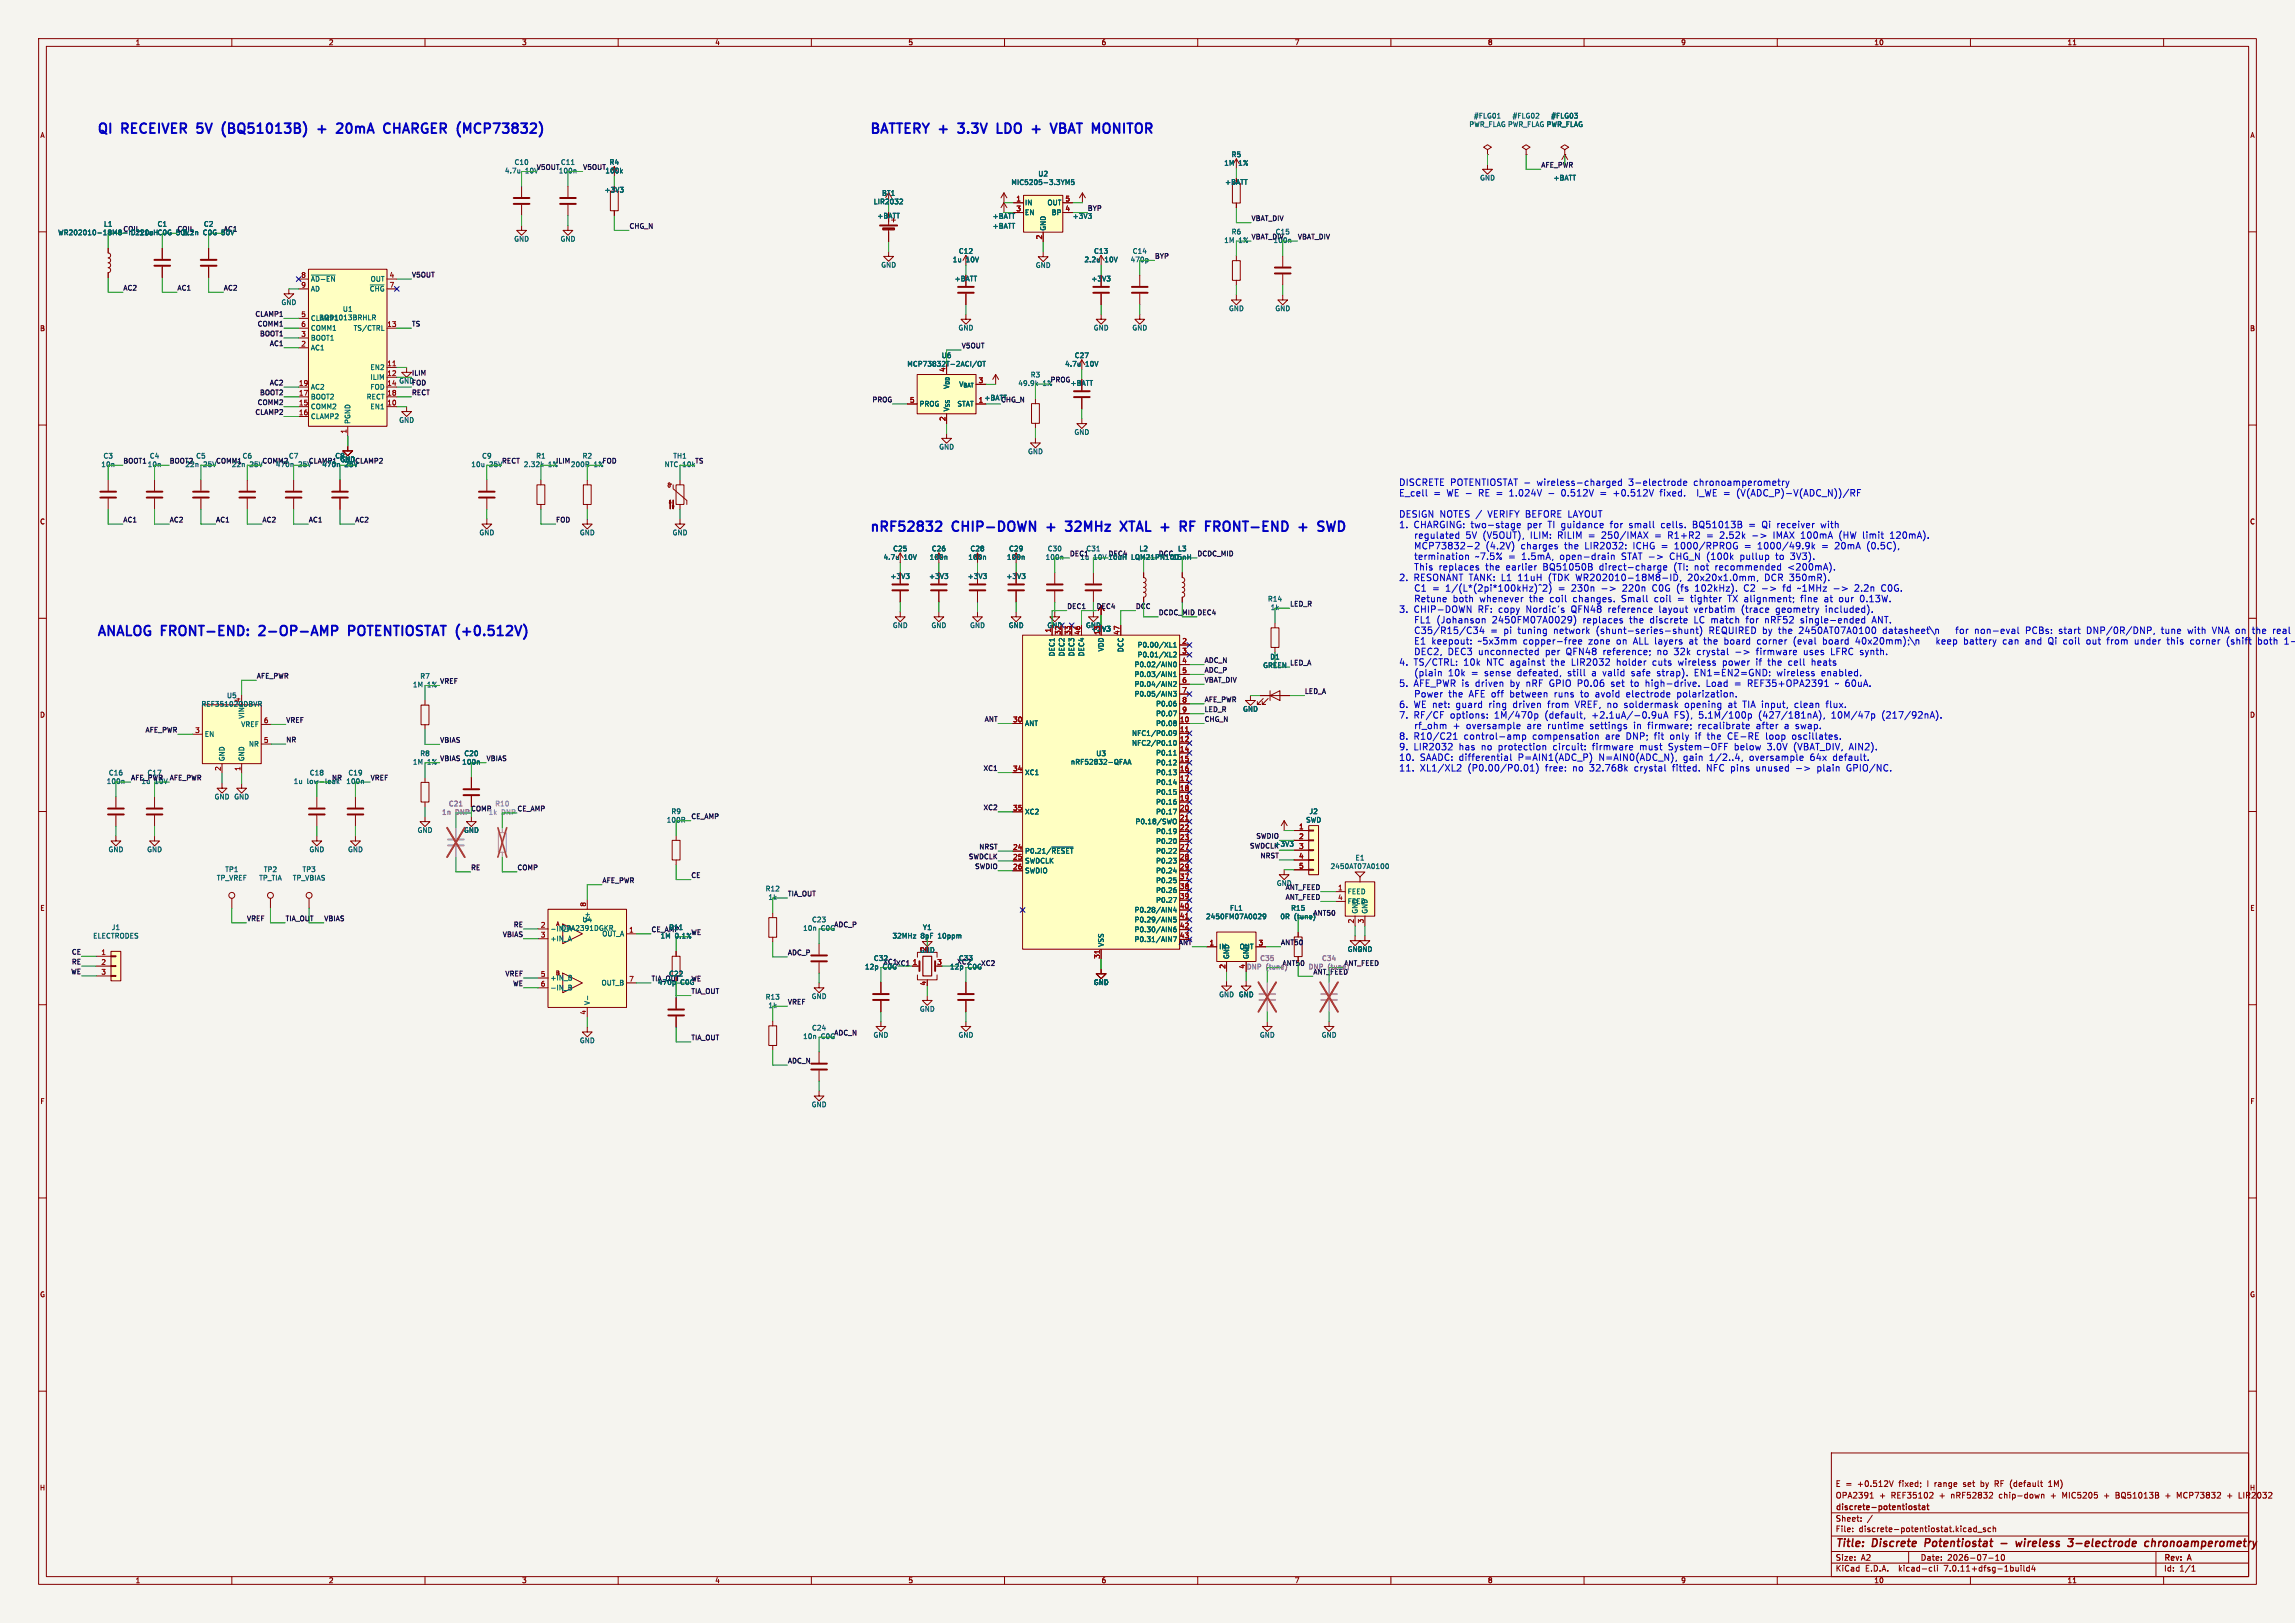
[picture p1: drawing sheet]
<svg xmlns="http://www.w3.org/2000/svg" width="594mm" height="420mm" viewBox="0 0 594 420" stroke-linecap="round" stroke-linejoin="round" font-family="sans-serif">
<defs><g id="words">
<g font-size="3.5" fill="#0000c2">
<text x="25" y="34.7">QI</text>
<text x="31.7" y="34.7">RECEIVER</text>
<text x="52.2" y="34.7">5V</text>
<text x="59.7" y="34.7">(BQ51013B)</text>
<text x="85.4" y="34.7">+</text>
<text x="91.4" y="34.7">20mA</text>
<text x="104.6" y="34.7">CHARGER (MCP73832)</text>
<text x="225" y="34.7">BATTERY +</text>
<text x="249.3" y="34.7">3.3V</text>
<text x="260.3" y="34.7">LDO</text>
<text x="270.3" y="34.7">+</text>
<text x="276.3" y="34.7">VBAT MONITOR</text>
<text x="225" y="137.7">nRF52832</text>
<text x="246.7" y="137.7">CHIP-DOWN</text>
<text x="272.1" y="137.7">+</text>
<text x="278.1" y="137.7">32MHz</text>
<text x="293.3" y="137.7">XTAL +</text>
<text x="310.6" y="137.7">RF</text>
<text x="318.2" y="137.7">FRONT-END</text>
<text x="343.4" y="137.7">+</text>
<text x="25" y="164.7">ANALOG FRONT-END:</text>
<text x="68.3" y="164.7">2-OP-AMP</text>
<text x="92.4" y="164.7">POTENTIOSTAT (+0.512V)</text>
</g>
<g font-size="2.8" fill="#840000">
<text x="475" y="400.9">Title:</text>
<text x="484.7" y="400.9">Discrete</text>
<text x="499.1" y="400.9">Potentiostat</text>
<text x="524.3" y="400.9">wireless</text>
<text x="538.6" y="400.9">3-electrode</text>
<text x="559.2" y="400.9">chronoamperometry</text>
</g>
<g font-size="2.4" fill="#0000c2">
<text x="362" y="125.9">DISCRETE POTENTIOSTAT -</text>
<text x="397.9" y="125.9">wireless-charged</text>
<text x="421.7" y="125.9">3-electrode</text>
<text x="438.7" y="125.9">chronoamperometry</text>
<text x="362" y="128.6">E_cell</text>
<text x="370.9" y="128.6">=</text>
<text x="374.5" y="128.6">WE -</text>
<text x="382.9" y="128.6">RE =</text>
<text x="391" y="128.6">1.024V</text>
<text x="401.2" y="128.6">-</text>
<text x="404.7" y="128.6">0.512V</text>
<text x="414.9" y="128.6">=</text>
<text x="418.4" y="128.6">+0.512V</text>
<text x="430.6" y="128.6">fixed.</text>
<text x="440.4" y="128.6">I_WE =</text>
<text x="450.9" y="128.6">(V(ADC_P)-V(ADC_N))/RF</text>
<text x="362" y="134.1">DESIGN NOTES /</text>
<text x="362" y="136.8">1.</text>
<text x="365.8" y="136.8">CHARGING: two-stage</text>
<text x="385.2" y="134.1">VERIFY BEFORE LAYOUT</text>
<text x="395.4" y="136.8">per</text>
<text x="400.8" y="136.8">TI guidance</text>
<text x="417.2" y="136.8">for</text>
<text x="422.2" y="136.8">small</text>
<text x="430.5" y="136.8">cells.</text>
<text x="438.8" y="136.8">BQ51013B</text>
<text x="453.5" y="136.8">=</text>
<text x="457" y="136.8">Qi receiver</text>
<text x="472.5" y="136.8">with</text>
<text x="366.2" y="139.5">regulated</text>
<text x="366.2" y="142.3">MCP73832-2</text>
<text x="379.6" y="139.5">5V (V5OUT),</text>
<text x="384.8" y="142.3">(4.2V)</text>
<text x="394" y="142.3">charges</text>
<text x="396.5" y="139.5">ILIM:</text>
<text x="403.7" y="139.5">RILIM</text>
<text x="405.4" y="142.3">the</text>
<text x="410.7" y="142.3">LIR2032:</text>
<text x="411.8" y="139.5">=</text>
<text x="415.3" y="139.5">250/IMAX</text>
<text x="423.3" y="142.3">ICHG =</text>
<text x="429.1" y="139.5">=</text>
<text x="432.7" y="139.5">R1+R2</text>
<text x="434.2" y="142.3">1000/RPROG</text>
<text x="446.3" y="139.5">2.52k</text>
<text x="454.8" y="139.5">-&gt;</text>
<text x="456" y="142.3">1000/49.9k</text>
<text x="460.4" y="139.5">IMAX 100mA</text>
<text x="476.2" y="142.3">20mA</text>
<text x="477.6" y="139.5">(HW limit</text>
<text x="484.6" y="142.3">(0.5C),</text>
<text x="491.1" y="139.5">120mA).</text>
<text x="366.2" y="145">termination</text>
<text x="366.2" y="147.7">This</text>
<text x="372.7" y="147.7">replaces</text>
<text x="382.1" y="145">~7.5%</text>
<text x="384.8" y="147.7">the</text>
<text x="390.2" y="147.7">earlier</text>
<text x="390.8" y="145">=</text>
<text x="394.3" y="145">1.5mA,</text>
<text x="399.9" y="147.7">BQ51050B</text>
<text x="404.3" y="145">open-drain</text>
<text x="414.6" y="147.7">direct-charge</text>
<text x="420.3" y="145">STAT -&gt;</text>
<text x="433" y="145">CHG_N (100k</text>
<text x="434" y="147.7">(TI:</text>
<text x="439.4" y="147.7">not</text>
<text x="444.9" y="147.7">recommended</text>
<text x="451.5" y="145">pullup</text>
<text x="460.8" y="145">to</text>
<text x="463.9" y="147.7">&lt;200mA).</text>
<text x="464.7" y="145">3V3).</text>
<text x="362" y="150.5">2.</text>
<text x="365.8" y="150.5">RESONANT TANK: L1</text>
<text x="366.2" y="153.2">C1</text>
<text x="366.2" y="156">Retune</text>
<text x="371" y="153.2">=</text>
<text x="374.5" y="153.2">1/(L*(2pi*100kHz)^2)</text>
<text x="376.3" y="156">both</text>
<text x="383.3" y="156">whenever</text>
<text x="393.1" y="150.5">11uH</text>
<text x="396.3" y="156">the</text>
<text x="401" y="150.5">(TDK</text>
<text x="401.7" y="156">coil</text>
<text x="403.7" y="153.2">=</text>
<text x="407.3" y="153.2">230n</text>
<text x="407.8" y="156">changes.</text>
<text x="408.3" y="150.5">WR202010-18M8-ID,</text>
<text x="420.4" y="156">Small</text>
<text x="420.7" y="153.2">220n</text>
<text x="428.5" y="153.2">C0G (fs</text>
<text x="429.1" y="156">coil</text>
<text x="437.4" y="150.5">20x20x1.0mm,</text>
<text x="438.7" y="156">tighter</text>
<text x="439.8" y="153.2">102kHz).</text>
<text x="448.4" y="156">TX alignment;</text>
<text x="452.6" y="153.2">C2</text>
<text x="457.3" y="153.2">-&gt;</text>
<text x="457.4" y="150.5">DCR 350mR).</text>
<text x="462.9" y="153.2">fd</text>
<text x="466.8" y="153.2">~1MHz</text>
<text x="467.5" y="156">fine</text>
<text x="473.7" y="156">at</text>
<text x="476.2" y="153.2">-&gt;</text>
<text x="477.6" y="156">our</text>
<text x="481.8" y="153.2">2.2n</text>
<text x="483.2" y="156">0.13W.</text>
<text x="488.8" y="153.2">C0G.</text>
<text x="362" y="158.7">3.</text>
<text x="365.8" y="158.7">CHIP-DOWN</text>
<text x="366.2" y="161.4">FL1</text>
<text x="372.1" y="161.4">(Johanson</text>
<text x="382.6" y="158.7">RF: copy</text>
<text x="386.5" y="161.4">2450FM07A0029)</text>
<text x="395.2" y="158.7">Nordic's</text>
<text x="406.9" y="158.7">QFN48</text>
<text x="410.1" y="161.4">replaces</text>
<text x="416.6" y="158.7">reference</text>
<text x="422.3" y="161.4">the</text>
<text x="427.7" y="161.4">discrete</text>
<text x="429.9" y="158.7">layout</text>
<text x="439.1" y="158.7">verbatim</text>
<text x="439.2" y="161.4">LC match</text>
<text x="451.5" y="158.7">(trace</text>
<text x="452.9" y="161.4">for</text>
<text x="457.9" y="161.4">nRF52</text>
<text x="460.5" y="158.7">geometry</text>
<text x="467.2" y="161.4">single-ended</text>
<text x="473.5" y="158.7">included).</text>
<text x="485.9" y="161.4">ANT.</text>
<text x="366.2" y="164.2">C35/R15/C34</text>
<text x="366.2" y="166.9">E1</text>
<text x="370.8" y="166.9">keepout:</text>
<text x="382.9" y="166.9">~5x3mm</text>
<text x="386" y="164.2">=</text>
<text x="389.5" y="164.2">pi</text>
<text x="393.3" y="164.2">tuning</text>
<text x="394.7" y="166.9">copper-free</text>
<text x="402.6" y="164.2">network</text>
<text x="411.7" y="166.9">zone</text>
<text x="413.8" y="164.2">(shunt-series-shunt)</text>
<text x="419" y="166.9">on</text>
<text x="423.5" y="166.9">ALL layers</text>
<text x="438.2" y="166.9">at</text>
<text x="442.1" y="166.9">the</text>
<text x="443.1" y="164.2">REQUIRED by</text>
<text x="447.5" y="166.9">board</text>
<text x="456.1" y="166.9">corner</text>
<text x="461.3" y="164.2">the</text>
<text x="465.6" y="166.9">(eval</text>
<text x="466.7" y="164.2">2450AT07A0100</text>
<text x="473.3" y="166.9">board</text>
<text x="481.9" y="166.9">40x20mm);\n</text>
<text x="488.5" y="164.2">datasheet\n</text>
<text x="503.2" y="166.9">keep</text>
<text x="507.8" y="164.2">for</text>
<text x="510.4" y="166.9">battery</text>
<text x="512.8" y="164.2">non-eval</text>
<text x="520.7" y="166.9">can</text>
<text x="526.1" y="164.2">PCBs:</text>
<text x="526.6" y="166.9">and</text>
<text x="532.6" y="166.9">Qi coil</text>
<text x="534.8" y="164.2">start</text>
<text x="542.1" y="164.2">DNP/0R/DNP,</text>
<text x="542.7" y="166.9">out</text>
<text x="548.2" y="166.9">from</text>
<text x="555.4" y="166.9">under</text>
<text x="561.6" y="164.2">tune</text>
<text x="564" y="166.9">this</text>
<text x="568.5" y="164.2">with</text>
<text x="570.1" y="166.9">corner</text>
<text x="575" y="164.2">VNA on</text>
<text x="579.6" y="166.9">(shift</text>
<text x="585.6" y="164.2">the</text>
<text x="587.8" y="166.9">both</text>
<text x="591" y="164.2">real</text>
<text x="362" y="172.4">4.</text>
<text x="365.8" y="172.4">TS/CTRL:</text>
<text x="366.2" y="169.6">DEC2,</text>
<text x="375" y="169.6">DEC3 unconnected</text>
<text x="378.8" y="172.4">10k</text>
<text x="384.9" y="172.4">NTC against</text>
<text x="400.4" y="169.6">per</text>
<text x="401.8" y="172.4">the</text>
<text x="405.9" y="169.6">QFN48</text>
<text x="407.1" y="172.4">LIR2032</text>
<text x="415.6" y="169.6">reference;</text>
<text x="418.9" y="172.4">holder</text>
<text x="428.3" y="172.4">cuts</text>
<text x="429.7" y="169.6">no</text>
<text x="434.2" y="169.6">32k</text>
<text x="435.1" y="172.4">wireless</text>
<text x="440.2" y="169.6">crystal</text>
<text x="446.7" y="172.4">power</text>
<text x="450.2" y="169.6">-&gt;</text>
<text x="455.5" y="172.4">if</text>
<text x="455.8" y="169.6">firmware</text>
<text x="458.7" y="172.4">the</text>
<text x="464.1" y="172.4">cell</text>
<text x="468.1" y="169.6">uses</text>
<text x="470.2" y="172.4">heats</text>
<text x="475.3" y="169.6">LFRC synth.</text>
<text x="362" y="177.9">5.</text>
<text x="365.8" y="177.9">AFE_PWR is</text>
<text x="366.2" y="175.1">(plain</text>
<text x="375.1" y="175.1">10k</text>
<text x="381.1" y="175.1">=</text>
<text x="381.9" y="177.9">driven</text>
<text x="384.6" y="175.1">sense</text>
<text x="391" y="177.9">by</text>
<text x="393.3" y="175.1">defeated,</text>
<text x="395.3" y="177.9">nRF GPIO P0.06</text>
<text x="406.4" y="175.1">still</text>
<text x="412.8" y="175.1">a valid</text>
<text x="417.6" y="177.9">set</text>
<text x="422.8" y="177.9">to</text>
<text x="423.2" y="175.1">safe</text>
<text x="426.7" y="177.9">high-drive.</text>
<text x="429.9" y="175.1">strap).</text>
<text x="439.8" y="175.1">EN1=EN2=GND:</text>
<text x="442.6" y="177.9">Load</text>
<text x="453.5" y="177.9">REF35+OPA2391</text>
<text x="461.3" y="175.1">wireless</text>
<text x="472.9" y="175.1">enabled.</text>
<text x="476.4" y="177.9">~ 60uA.</text>
<text x="362" y="183.3">6.</text>
<text x="365.8" y="183.3">WE net:</text>
<text x="366.2" y="180.6">Power</text>
<text x="375.2" y="180.6">the</text>
<text x="376.9" y="183.3">guard</text>
<text x="380.6" y="180.6">AFE off</text>
<text x="385.5" y="183.3">ring</text>
<text x="391.3" y="180.6">between</text>
<text x="391.9" y="183.3">driven</text>
<text x="401" y="183.3">from</text>
<text x="402.9" y="180.6">runs</text>
<text x="408.2" y="183.3">VREF, no</text>
<text x="409.8" y="180.6">to</text>
<text x="413.8" y="180.6">avoid</text>
<text x="421.1" y="183.3">soldermask</text>
<text x="421.9" y="180.6">electrode</text>
<text x="435.1" y="180.6">polarization.</text>
<text x="436.9" y="183.3">opening</text>
<text x="448.3" y="183.3">at</text>
<text x="452.2" y="183.3">TIA input,</text>
<text x="465.8" y="183.3">clean</text>
<text x="474.1" y="183.3">flux.</text>
<text x="362" y="186.1">7.</text>
<text x="362" y="191.5">8.</text>
<text x="365.8" y="186.1">RF/CF</text>
<text x="365.8" y="191.5">R10/C21</text>
<text x="366.2" y="188.8">rf_ohm</text>
<text x="375.3" y="186.1">options:</text>
<text x="376.3" y="188.8">+</text>
<text x="378.9" y="191.5">control-amp</text>
<text x="379.8" y="188.8">oversample</text>
<text x="386.9" y="186.1">1M/470p</text>
<text x="395.7" y="188.8">are</text>
<text x="396.8" y="191.5">compensation</text>
<text x="400" y="186.1">(default,</text>
<text x="401.1" y="188.8">runtime</text>
<text x="412.2" y="188.8">settings</text>
<text x="412.3" y="186.1">+2.1uA/-0.9uA</text>
<text x="415.7" y="191.5">are</text>
<text x="421.2" y="191.5">DNP;</text>
<text x="423.6" y="188.8">in</text>
<text x="427.4" y="188.8">firmware;</text>
<text x="428.6" y="191.5">fit</text>
<text x="432.8" y="191.5">only</text>
<text x="433.8" y="186.1">FS),</text>
<text x="439.4" y="191.5">if</text>
<text x="440.2" y="186.1">5.1M/100p</text>
<text x="440.5" y="188.8">recalibrate</text>
<text x="442.6" y="191.5">the</text>
<text x="448" y="191.5">CE-RE</text>
<text x="455.7" y="188.8">after</text>
<text x="455.8" y="186.1">(427/181nA),</text>
<text x="458" y="191.5">loop</text>
<text x="463.1" y="188.8">a swap.</text>
<text x="464.9" y="191.5">oscillates.</text>
<text x="474.8" y="186.1">10M/47p</text>
<text x="487.9" y="186.1">(217/92nA).</text>
<text x="362" y="194.3">9.</text>
<text x="362" y="197">10.</text>
<text x="365.8" y="194.3">LIR2032</text>
<text x="367.5" y="197">SAADC: differential</text>
<text x="377.6" y="194.3">has</text>
<text x="383.5" y="194.3">no</text>
<text x="388" y="194.3">protection</text>
<text x="393" y="197">P=AIN1(ADC_P)</text>
<text x="402.3" y="194.3">circuit:</text>
<text x="412.6" y="194.3">firmware</text>
<text x="414" y="197">N=AIN0(ADC_N),</text>
<text x="424.9" y="194.3">must</text>
<text x="432.5" y="194.3">System-OFF</text>
<text x="436" y="197">gain</text>
<text x="442.8" y="197">1/2..4,</text>
<text x="449.7" y="194.3">below</text>
<text x="453.3" y="197">oversample</text>
<text x="458.3" y="194.3">3.0V</text>
<text x="465.2" y="194.3">(VBAT_DIV, AIN2).</text>
<text x="469.1" y="197">64x</text>
<text x="475.2" y="197">default.</text>
<text x="362" y="199.7">11.</text>
<text x="367.5" y="199.7">XL1/XL2</text>
<text x="379.9" y="199.7">(P0.00/P0.01)</text>
<text x="400.1" y="199.7">free:</text>
<text x="407.2" y="199.7">no</text>
<text x="411.7" y="199.7">32.768k</text>
<text x="423.4" y="199.7">crystal</text>
<text x="433.4" y="199.7">fitted.</text>
<text x="442.4" y="199.7">NFC pins</text>
<text x="455.4" y="199.7">unused</text>
<text x="465.8" y="199.7">-&gt;</text>
<text x="471.4" y="199.7">plain</text>
<text x="479.1" y="199.7">GPIO/NC.</text>
</g>
<g font-size="2.1" fill="#840000">
<text x="475" y="388">OPA2391</text>
<text x="475" y="385">E =</text>
<text x="480.8" y="385">+0.512V</text>
<text x="486.4" y="388">+</text>
<text x="489.5" y="388">REF35102</text>
<text x="491.7" y="385">fixed;</text>
<text x="499.1" y="385">I range</text>
<text x="502.1" y="388">+</text>
<text x="505.3" y="388">nRF52832</text>
<text x="508.7" y="385">set</text>
<text x="513.4" y="385">by</text>
<text x="517.2" y="385">RF (default</text>
<text x="517.9" y="388">chip-down</text>
<text x="531.4" y="388">+</text>
<text x="531.4" y="385">1M)</text>
<text x="534.5" y="388">MIC5205</text>
<text x="545.5" y="388">+</text>
<text x="548.6" y="388">BQ51013B</text>
<text x="561.6" y="388">+</text>
<text x="564.8" y="388">MCP73832</text>
<text x="578" y="388">+</text>
<text x="581.1" y="388">LIR2032</text>
<text x="475" y="394">Sheet:</text>
<text x="475" y="391.2">discrete-potentiostat</text>
<text x="475" y="396.7">File:</text>
<text x="481.1" y="396.7">discrete-potentiostat.kicad_sch</text>
<text x="475" y="406.9">KiCad</text>
<text x="475" y="404.1">Size:</text>
<text x="481.7" y="404.1">A2</text>
<text x="482.7" y="406.9">E.D.A.</text>
<text x="491.6" y="406.9">kicad-cli</text>
<text x="497" y="404.1">Date:</text>
<text x="503.5" y="406.9">7.0.11+dfsg-1build4</text>
<text x="504" y="404.1">2026-07-10</text>
<text x="560" y="404.3">Rev:</text>
<text x="560" y="406.9">Id:</text>
<text x="564.1" y="406.9">1/1</text>
<text x="566.4" y="404.3">A</text>
</g>
<g font-size="1.8" fill="#840000">
<text x="35" y="11.9">1</text>
<text x="85" y="11.9">2</text>
<text x="135" y="11.9">3</text>
<text x="185" y="11.9">4</text>
<text x="235" y="11.9">5</text>
<text x="285" y="11.9">6</text>
<text x="335" y="11.9">7</text>
<text x="385" y="11.9">8</text>
<text x="435" y="11.9">9</text>
<text x="485" y="11.9">10</text>
<text x="535" y="11.9">11</text>
<text x="10.3" y="35.9">A</text>
<text x="582.3" y="35.9">A</text>
<text x="10.3" y="85.9">B</text>
<text x="582.3" y="85.9">B</text>
<text x="10.3" y="135.9">C</text>
<text x="582.3" y="135.9">C</text>
<text x="10.3" y="185.9">D</text>
<text x="582.3" y="185.9">D</text>
<text x="10.3" y="235.9">E</text>
<text x="582.3" y="235.9">E</text>
<text x="305" y="244.7">ANT</text>
<text x="10.3" y="285.9">F</text>
<text x="582.3" y="285.9">F</text>
<text x="10.3" y="335.9">G</text>
<text x="582.3" y="335.9">G</text>
<text x="10.2" y="385.9">H</text>
<text x="582.2" y="385.9">H</text>
<text x="35" y="409.9">1</text>
<text x="85" y="409.9">2</text>
<text x="135" y="409.9">3</text>
<text x="185" y="409.9">4</text>
<text x="235" y="409.9">5</text>
<text x="285" y="409.9">6</text>
<text x="335" y="409.9">7</text>
<text x="385" y="409.9">8</text>
<text x="435" y="409.9">9</text>
<text x="485" y="409.9">10</text>
<text x="535" y="409.9">11</text>
</g>
<g font-size="1.8" fill="#006464">
<text x="380.2" y="33.1">PWR_FLAGPWR_FLAGPWR_FLAG</text>
<text x="381.4" y="30.9">#FLG01</text>
<text x="391.4" y="30.9">#FLG02</text>
<text x="400.2" y="33.1">PWR_FLAG</text>
<text x="401.4" y="30.9">#FLG03</text>
<text x="318.7" y="40.9">R5</text>
<text x="130.6" y="45.1">4.7u</text>
<text x="133.1" y="42.9">C10</text>
<text x="135.9" y="45.1">10V</text>
<text x="144.5" y="45.1">100n</text>
<text x="145.1" y="42.9">C11</text>
<text x="156.6" y="45.1">100k</text>
<text x="157.7" y="42.9">R4</text>
<text x="268.6" y="45.9">U2</text>
<text x="316.8" y="43.1">1M</text>
<text x="320.6" y="43.1">1%</text>
<text x="383" y="46.9">GND</text>
<text x="402" y="46.9">+BATT</text>
<text x="156.4" y="50">+3V3</text>
<text x="226" y="53.1">LIR2032</text>
<text x="228.2" y="50.9">BT1</text>
<text x="261.6" y="48.1">MIC5205-3.3YM5</text>
<text x="265.2" y="53.3">IN</text>
<text x="271" y="53.3">OUT</text>
<text x="317" y="48">+BATT</text>
<text x="26.8" y="58.9">L1</text>
<text x="40.7" y="58.9">C1</text>
<text x="52.7" y="58.9">C2</text>
<text x="227" y="56.7">+BATT</text>
<text x="256.8" y="56.8">+BATT</text>
<text x="256.8" y="59.4">+BATT</text>
<text x="265.2" y="55.9">EN</text>
<text x="270.9" y="59.8" transform="rotate(-90 270.9 59.8)">GND</text>
<text x="272.1" y="55.9">BP</text>
<text x="277.5" y="56.8">+3V3</text>
<text x="14.9" y="61.1">WR202010-18M8-ID</text>
<text x="31.8" y="60">COIL</text>
<text x="34.9" y="61.1">220n</text>
<text x="36.2" y="61.1">11uH C0G</text>
<text x="45.8" y="61.1">50V</text>
<text x="47.2" y="61.1">2.2n</text>
<text x="52.6" y="61.1">C0G</text>
<text x="57.5" y="61.1">50V</text>
<text x="133" y="62.7">GND</text>
<text x="145" y="62.7">GND</text>
<text x="248.1" y="65.9">C12</text>
<text x="283.1" y="65.9">C13</text>
<text x="293.1" y="65.9">C14</text>
<text x="316.8" y="63.1">1M</text>
<text x="318.7" y="60.9">R6</text>
<text x="320.6" y="63.1">1%</text>
<text x="228" y="69.4">GND</text>
<text x="246.5" y="68.1">1u</text>
<text x="250" y="68.1">10V</text>
<text x="268" y="69.5">GND</text>
<text x="280.6" y="68.1">2.2u</text>
<text x="285.9" y="68.1">10V</text>
<text x="292.5" y="68.1">470p</text>
<text x="80.3" y="73.1">~{AD-EN}</text>
<text x="80.3" y="75.6">AD</text>
<text x="95.6" y="75.6">~{CHG}</text>
<text x="95.8" y="73.1">OUT</text>
<text x="247" y="73">+BATT</text>
<text x="282.4" y="73">+3V3</text>
<text x="72.7" y="79.1">GND</text>
<text x="80.3" y="83.2">CLAMP1</text>
<text x="82.5" y="83.1">BQ51013BRHLR</text>
<text x="88.6" y="80.9">U1</text>
<text x="318" y="80.7">GND</text>
<text x="330" y="80.7">GND</text>
<text x="80.3" y="88.3">BOOT1</text>
<text x="80.3" y="85.8">COMM1</text>
<text x="91.4" y="85.8">TS/CTRL</text>
<text x="248" y="85.7">GND</text>
<text x="283" y="85.7">GND</text>
<text x="293" y="85.7">GND</text>
<text x="80.3" y="90.9">AC1</text>
<text x="95.8" y="95.9">EN2</text>
<text x="234.7" y="95.1">MCP73832T-2ACI/OT</text>
<text x="243.6" y="92.9">U6</text>
<text x="275.6" y="95.1">4.7u</text>
<text x="278.1" y="92.9">C27</text>
<text x="280.9" y="95.1">10V</text>
<text x="80.3" y="101">AC2</text>
<text x="95.8" y="98.5">ILIM</text>
<text x="95.8" y="101">FOD</text>
<text x="248.1" y="100.3">V_{BAT}</text>
<text x="263.5" y="100.1">49.9k</text>
<text x="266.7" y="97.9">R3</text>
<text x="277" y="100">+BATT</text>
<text x="80.3" y="106.1">COMM2</text>
<text x="80.3" y="103.6">BOOT2</text>
<text x="94.8" y="103.6">RECT</text>
<text x="95.8" y="106.1">EN1</text>
<text x="237.9" y="105.4">PROG</text>
<text x="245.9" y="106.6" transform="rotate(-90 245.9 106.6)">V_{SS}V_{DD}</text>
<text x="247.7" y="105.4">STAT</text>
<text x="254.7" y="103.8">+BATT</text>
<text x="80.3" y="108.6">CLAMP2</text>
<text x="90.9" y="109.8" transform="rotate(-90 90.9 109.8)">PGND</text>
<text x="103.2" y="109.6">GND</text>
<text x="278" y="112.7">GND</text>
<text x="26.7" y="118.9">C3</text>
<text x="38.7" y="118.9">C4</text>
<text x="50.7" y="118.9">C5</text>
<text x="62.7" y="118.9">C6</text>
<text x="86.7" y="118.9">C8</text>
<text x="88" y="119.8">GND</text>
<text x="124.7" y="118.9">C9</text>
<text x="138.7" y="118.9">R1</text>
<text x="150.7" y="118.9">R2</text>
<text x="174.1" y="118.9">TH1</text>
<text x="243" y="116.5">GND</text>
<text x="266" y="117.7">GND</text>
<text x="26.1" y="121.1">10n</text>
<text x="38.1" y="121.1">10n</text>
<text x="83.3" y="121.1">470n</text>
<text x="89.2" y="121.1">25V</text>
<text x="121.9" y="121.1">10u</text>
<text x="126.6" y="121.1">25V</text>
<text x="135.5" y="121.1">2.32k</text>
<text x="141.9" y="121.1">1%</text>
<text x="147.6" y="121.1">200R</text>
<text x="171.9" y="121.1">NTC</text>
<text x="176.6" y="121.1">10k</text>
<text x="124" y="138.7">GND</text>
<text x="150" y="138.7">GND</text>
<text x="174" y="138.7">GND</text>
<text x="231.1" y="142.9">C25</text>
<text x="241.1" y="142.9">C26</text>
<text x="251.1" y="142.9">C28</text>
<text x="261.1" y="142.9">C29</text>
<text x="271.1" y="142.9">C30</text>
<text x="294.8" y="142.9">L2</text>
<text x="304.8" y="142.9">L3</text>
<text x="228.6" y="145.1">4.7u</text>
<text x="233.9" y="145.1">10V</text>
<text x="240.5" y="145.1">100n</text>
<text x="250.5" y="145.1">100n</text>
<text x="260.5" y="145.1">100n</text>
<text x="270.5" y="145.1">100n</text>
<text x="283" y="145.1">10V 10uH</text>
<text x="286.7" y="145.1">10uH</text>
<text x="292.8" y="145.1">LQM21PN10015nH</text>
<text x="299.8" y="144">DCC</text>
<text x="230.4" y="150">+3V3</text>
<text x="240.4" y="150">+3V3</text>
<text x="250.4" y="150">+3V3</text>
<text x="260.4" y="150">+3V3</text>
<text x="328.1" y="155.9">R14</text>
<text x="328.8" y="158.1">1k</text>
<text x="231" y="162.7">GND</text>
<text x="241" y="162.7">GND</text>
<text x="251" y="162.7">GND</text>
<text x="261" y="162.7">GND</text>
<text x="271" y="162.7">GND</text>
<text x="281" y="162.7">GND</text>
<text x="282.4" y="163.6">+3V3</text>
<text x="294.3" y="167.8">P0.00/XL1</text>
<text x="273.2" y="170" transform="rotate(-90 273.2 170)">DEC1</text>
<text x="275.7" y="170" transform="rotate(-90 275.7 170)">DEC2</text>
<text x="278.2" y="170" transform="rotate(-90 278.2 170)">DEC3</text>
<text x="280.8" y="170" transform="rotate(-90 280.8 170)">DEC4</text>
<text x="285.9" y="168.7" transform="rotate(-90 285.9 168.7)">VDD</text>
<text x="290.9" y="168.9" transform="rotate(-90 290.9 168.9)">DCC</text>
<text x="293.5" y="172.8">P0.02/AIN0</text>
<text x="294.3" y="170.3">P0.01/XL2</text>
<text x="326.8" y="173.1">GREEN</text>
<text x="328.7" y="170.9">D1</text>
<text x="106.8" y="178.1">1M</text>
<text x="108.7" y="175.9">R7</text>
<text x="110.6" y="178.1">1%</text>
<text x="293.5" y="175.4">P0.03/AIN1</text>
<text x="293.5" y="177.9">P0.04/AIN2</text>
<text x="52" y="183.1">REF35102QDBVR</text>
<text x="58.6" y="180.9">U5</text>
<text x="62.3" y="181.8" transform="rotate(-90 62.3 181.8)">4</text>
<text x="293.5" y="180.5">P0.05/AIN3</text>
<text x="299.1" y="183">P0.06</text>
<text x="299.1" y="185.5">P0.07</text>
<text x="321.6" y="184.4">GND</text>
<text x="52.9" y="190.9">EN</text>
<text x="62.3" y="188.3">VREF</text>
<text x="63.4" y="186.1" transform="rotate(-90 63.4 186.1)">VIN</text>
<text x="265.2" y="188.1">ANT</text>
<text x="292.9" y="190.6">NFC1/P0.09</text>
<text x="299.1" y="188.1">P0.08</text>
<text x="58.3" y="197.1" transform="rotate(-90 58.3 197.1)">GND</text>
<text x="63.4" y="197.1" transform="rotate(-90 63.4 197.1)">GND</text>
<text x="64.3" y="193.4">NR</text>
<text x="108.7" y="195.9">R8</text>
<text x="120.1" y="195.9">C20</text>
<text x="283.6" y="195.9">U3</text>
<text x="292.9" y="193.2">NFC2/P0.10</text>
<text x="299.1" y="195.7">P0.11</text>
<text x="27.5" y="203.1">100n</text>
<text x="28.1" y="200.9">C16</text>
<text x="75.9" y="203.1">1u</text>
<text x="79.4" y="203.1">low-leak</text>
<text x="80.1" y="200.9">C18</text>
<text x="89.5" y="203.1">100n</text>
<text x="90.1" y="200.9">C19</text>
<text x="106.8" y="198.1">1M</text>
<text x="110.6" y="198.1">1%</text>
<text x="119.5" y="198.1">100n</text>
<text x="265.2" y="200.8">XC1</text>
<text x="277" y="198.1">nRF52832-QFAA</text>
<text x="299.1" y="198.2">P0.12</text>
<text x="299.1" y="200.8">P0.13</text>
<text x="299.1" y="203.3">P0.14</text>
<text x="55.4" y="207.1">GND GND</text>
<text x="299.1" y="205.9">P0.15</text>
<text x="299.1" y="208.4">P0.16</text>
<text x="108" y="215.7">GND</text>
<text x="120" y="215.7">GND</text>
<text x="172.4" y="213.1">100R</text>
<text x="173.7" y="210.9">R9</text>
<text x="265.2" y="210.9">XC2</text>
<text x="293.8" y="213.5">P0.18/SWO</text>
<text x="299.1" y="210.9">P0.17</text>
<text x="337.9" y="213.1">SWD</text>
<text x="338.8" y="210.9">J2</text>
<text x="28" y="220.7">GND</text>
<text x="38" y="220.7">GND</text>
<text x="80" y="220.7">GND</text>
<text x="90" y="220.7">GND</text>
<text x="265.2" y="221.1">P0.21/~{RESET}</text>
<text x="299.1" y="216">P0.19</text>
<text x="299.1" y="218.6">P0.20</text>
<text x="299.1" y="221.1">P0.22</text>
<text x="329.7" y="219.3">+3V3</text>
<text x="58.2" y="225.9">TP1</text>
<text x="68.2" y="225.9">TP2</text>
<text x="78.2" y="225.9">TP3</text>
<text x="265.2" y="223.6">SWDCLK</text>
<text x="265.2" y="226.2">SWDIO</text>
<text x="299.1" y="223.6">P0.23</text>
<text x="299.1" y="226.2">P0.24</text>
<text x="344.3" y="225.1">2450AT07A0100</text>
<text x="350.7" y="222.9">E1</text>
<text x="56" y="228.1">TP_VREF</text>
<text x="67" y="228.1">TP_TIA</text>
<text x="75.7" y="228.1">TP_VBIAS</text>
<text x="198.1" y="230.9">R12</text>
<text x="198.8" y="233.1">1k</text>
<text x="299.1" y="228.7">P0.25</text>
<text x="299.1" y="231.3">P0.26</text>
<text x="299.1" y="233.8">P0.27</text>
<text x="348.7" y="231.6">FEED</text>
<text x="150.6" y="238.9">U4</text>
<text x="152.9" y="238.7" transform="rotate(-90 152.9 238.7)">V+</text>
<text x="210.1" y="238.9">C23</text>
<text x="293.5" y="236.3">P0.28/AIN4</text>
<text x="293.5" y="238.9">P0.29/AIN5</text>
<text x="312" y="238.1">2450FM07A0029</text>
<text x="318.2" y="235.9">FL1</text>
<text x="331.3" y="238.1">0R</text>
<text x="334.1" y="235.9">R15</text>
<text x="334.9" y="238.1">(tune)</text>
<text x="339.8" y="237">ANT50</text>
<text x="348.7" y="234.1">FEED</text>
<text x="351.6" y="236.6" transform="rotate(-90 351.6 236.6)">GND</text>
<text x="354.1" y="236.6" transform="rotate(-90 354.1 236.6)">GND</text>
<text x="24" y="243.1">ELECTRODES</text>
<text x="28.8" y="240.9">J1</text>
<text x="142.3" y="241.2">-IN_A</text>
<text x="142.3" y="243.8">+IN_A</text>
<text x="145.1" y="241.1">OPA2391DGKR</text>
<text x="155.8" y="242.5">OUT_A</text>
<text x="170.8" y="243.1">1M</text>
<text x="173.1" y="240.9">R11</text>
<text x="174.7" y="243.1">0.1%</text>
<text x="178.8" y="242">WE</text>
<text x="207.8" y="241.1">10n</text>
<text x="212.5" y="241.1">C0G</text>
<text x="230.9" y="243.1">32MHz</text>
<text x="238.3" y="243.1">8pF</text>
<text x="238.7" y="240.9">Y1</text>
<text x="242.9" y="243.1">10ppm</text>
<text x="285.9" y="245.1" transform="rotate(-90 285.9 245.1)">VSS</text>
<text x="293.5" y="241.4">P0.30/AIN6</text>
<text x="293.5" y="244">P0.31/AIN7</text>
<text x="315.4" y="245.9">IN</text>
<text x="320.7" y="245.9">OUT</text>
<text x="223.8" y="251.1">12p</text>
<text x="226.1" y="248.9">C32</text>
<text x="228.5" y="251.1">C0G</text>
<text x="238" y="246.7">GND</text>
<text x="245.8" y="251.1">12p</text>
<text x="247.6" y="249.7">XC2</text>
<text x="248.1" y="248.9">C33</text>
<text x="250.5" y="251.1">C0G</text>
<text x="253.8" y="250">XC2</text>
<text x="318.3" y="248.3" transform="rotate(-90 318.3 248.3)">GND</text>
<text x="323.4" y="248.3" transform="rotate(-90 323.4 248.3)">GND</text>
<text x="348.7" y="246.5">GND</text>
<text x="351.2" y="246.5">GND</text>
<text x="142.3" y="253.9">+IN_B</text>
<text x="142.3" y="256.5">-IN_B</text>
<text x="155.6" y="255.2">OUT_B</text>
<text x="168.5" y="254">TIA_OUT</text>
<text x="170.2" y="255.1">470p</text>
<text x="173.1" y="252.9">C22</text>
<text x="176.1" y="255.1">C0G</text>
<text x="178.8" y="254">WE</text>
<text x="283" y="255.1">GND</text>
<text x="152.9" y="260.2" transform="rotate(-90 152.9 260.2)">V-</text>
<text x="198.1" y="258.9">R13</text>
<text x="198.8" y="261.1">1k</text>
<text x="210" y="258.7">GND</text>
<text x="238" y="262">GND</text>
<text x="315.4" y="258.3">GND GND</text>
<text x="320.5" y="258.3">GND</text>
<text x="207.8" y="269.1">10n</text>
<text x="210.1" y="266.9">C24</text>
<text x="212.5" y="269.1">C0G</text>
<text x="226" y="268.7">GND</text>
<text x="248" y="268.7">GND</text>
<text x="326" y="268.7">GND</text>
<text x="342" y="268.7">GND</text>
<text x="150" y="270.1">GND</text>
<text x="210" y="286.7">GND</text>
</g>
<g font-size="1.8" fill="#0f0f0f">
<text x="138.8" y="44">V5OUT</text>
<text x="150.8" y="44">V5OUT</text>
<text x="398.8" y="43.5">AFE_PWR</text>
<text x="162.8" y="59.3">CHG_N</text>
<text x="281.4" y="54.7">BYP</text>
<text x="323.8" y="57.3">VBAT_DIV</text>
<text x="45.8" y="60">COIL</text>
<text x="57.8" y="60">AC1</text>
<text x="323.8" y="62">VBAT_DIV</text>
<text x="329.5" y="63.1">100n</text>
<text x="330.1" y="60.9">C15</text>
<text x="335.8" y="62">VBAT_DIV</text>
<text x="106.5" y="71.9">V5OUT</text>
<text x="298.8" y="67">BYP</text>
<text x="31.8" y="75.3">AC2</text>
<text x="45.8" y="75.3">AC1</text>
<text x="57.8" y="75.3">AC2</text>
<text x="66" y="82">CLAMP1</text>
<text x="66.6" y="84.6">COMM1</text>
<text x="67.2" y="87.1">BOOT1</text>
<text x="69.7" y="89.7">AC1</text>
<text x="106.5" y="84.6">TS</text>
<text x="248.8" y="90.2">V5OUT</text>
<text x="69.7" y="99.8">AC2</text>
<text x="103.2" y="99.4">GNDFOD</text>
<text x="106.5" y="97.3">ILIM</text>
<text x="269.9" y="100.1">1%</text>
<text x="271.8" y="99">PROG</text>
<text x="66" y="107.4">CLAMP2</text>
<text x="66.6" y="104.9">COMM2</text>
<text x="67.2" y="102.4">BOOT2</text>
<text x="106.5" y="102.4">RECT</text>
<text x="225.7" y="104.2">PROG</text>
<text x="259" y="104.2">CHG_N</text>
<text x="74.7" y="118.9">C7</text>
<text x="31.8" y="120">BOOT1</text>
<text x="43.8" y="120">BOOT2</text>
<text x="47.9" y="121.1">22n</text>
<text x="52.6" y="121.1">25V</text>
<text x="55.8" y="120">COMM1</text>
<text x="59.9" y="121.1">22n</text>
<text x="64.6" y="121.1">25V</text>
<text x="67.8" y="120">COMM2</text>
<text x="71.3" y="121.1">470n</text>
<text x="77.2" y="121.1">25V</text>
<text x="79.8" y="120">CLAMP1 GNDCLAMP2</text>
<text x="129.8" y="120">RECT</text>
<text x="143.8" y="120">ILIM</text>
<text x="153.7" y="121.1">1%</text>
<text x="155.8" y="120">FOD</text>
<text x="179.8" y="120">TS</text>
<text x="31.8" y="135.3">AC1</text>
<text x="43.8" y="135.3">AC2</text>
<text x="55.8" y="135.3">AC1</text>
<text x="67.8" y="135.3">AC2</text>
<text x="79.8" y="135.3">AC1</text>
<text x="91.8" y="135.3">AC2</text>
<text x="143.8" y="135.3">FOD</text>
<text x="281.1" y="142.9">C31</text>
<text x="276.8" y="144">DEC1</text>
<text x="279.5" y="145.1">1u</text>
<text x="286.8" y="144">DEC4</text>
<text x="309.8" y="144">DCDC_MID</text>
<text x="276.1" y="157.7">DEC1</text>
<text x="283.7" y="157.7">DEC4</text>
<text x="293.9" y="157.7">DCC</text>
<text x="299.8" y="159.3">DCDC_MID DEC4</text>
<text x="333.8" y="157">LED_R</text>
<text x="311.7" y="171.6">ADC_N</text>
<text x="333.8" y="172.3">LED_A</text>
<text x="66.3" y="175.7">AFE_PWR</text>
<text x="113.8" y="177">VREF</text>
<text x="311.7" y="174.2">ADC_P</text>
<text x="311.7" y="176.7">VBAT_DIV</text>
<text x="337.6" y="179.7">LED_A</text>
<text x="311.7" y="181.8">AFE_PWR</text>
<text x="311.7" y="184.3">LED_R</text>
<text x="37.5" y="189.7">AFE_PWR</text>
<text x="74" y="187.1">VREF</text>
<text x="254.7" y="186.9">ANT</text>
<text x="311.7" y="186.9">CHG_N</text>
<text x="74" y="192.2">NR</text>
<text x="113.8" y="192.3">VBIAS</text>
<text x="113.8" y="197">VBIAS</text>
<text x="125.8" y="197">VBIAS</text>
<text x="33.8" y="202">AFE_PWR</text>
<text x="36.5" y="203.1">1u</text>
<text x="38.1" y="200.9">C17</text>
<text x="40" y="203.1">10V</text>
<text x="43.8" y="202">AFE_PWR</text>
<text x="85.8" y="202">NR</text>
<text x="95.8" y="202">VREF</text>
<text x="254.4" y="199.6">XC1</text>
<text x="254.4" y="209.7">XC2</text>
<text x="121.8" y="210">COMP</text>
<text x="126.4" y="211.1">1k</text>
<text x="133.8" y="210">CE_AMP</text>
<text x="178.8" y="212">CE_AMP</text>
<text x="253.3" y="219.9">NRST</text>
<text x="323.4" y="219.7">SWDCLK</text>
<text x="325" y="217.1">SWDIO</text>
<text x="121.8" y="225.3">RE</text>
<text x="133.8" y="225.3">COMP</text>
<text x="178.8" y="227.3">CE</text>
<text x="250.6" y="222.4">SWDCLK</text>
<text x="252.3" y="225">SWDIO</text>
<text x="326.1" y="222.2">NRST</text>
<text x="155.8" y="228.6">AFE_PWR</text>
<text x="203.8" y="232">TIA_OUT</text>
<text x="330.3" y="229.4">GND</text>
<text x="332.6" y="230.4">ANT_FEED</text>
<text x="332.6" y="232.9">ANT_FEED</text>
<text x="63.8" y="238.5">VREF</text>
<text x="73.8" y="238.5">TIA_OUT</text>
<text x="83.8" y="238.5">VBIAS</text>
<text x="130" y="242.6">VBIAS</text>
<text x="132.9" y="240">RE</text>
<text x="168.5" y="241.3">CE_AMP</text>
<text x="215.8" y="240">ADC_P</text>
<text x="331.4" y="244.7">ANT50</text>
<text x="18.5" y="249.7">RE</text>
<text x="18.5" y="247.1">CE</text>
<text x="203.8" y="247.3">ADC_P</text>
<text x="228.5" y="249.7">XC1XC1</text>
<text x="18.3" y="252.2">WE</text>
<text x="130.7" y="252.7">VREF</text>
<text x="132.7" y="255.3">WE</text>
<text x="178.8" y="257.3">TIA_OUT</text>
<text x="203.8" y="260">VREF</text>
<text x="178.8" y="269.3">TIA_OUT</text>
<text x="215.8" y="268">ADC_N</text>
<text x="203.8" y="275.3">ADC_N</text>
</g>
<g font-size="1.8" fill="#a90000">
<text x="262.9" y="52.2">1</text>
<text x="275.6" y="52.2">5</text>
<text x="262.9" y="54.7">3</text>
<text x="275.6" y="54.7">4</text>
<text x="269.7" y="62.1" transform="rotate(-90 269.7 62.1)">2</text>
<text x="77.9" y="72">8</text>
<text x="100.7" y="72">4</text>
<text x="77.9" y="74.5">9</text>
<text x="100.7" y="74.5">7</text>
<text x="77.9" y="82.1">5</text>
<text x="77.9" y="89.7">2</text>
<text x="77.9" y="87.2">3</text>
<text x="77.9" y="84.7">6</text>
<text x="100.1" y="84.7">13</text>
<text x="100.1" y="94.8">11</text>
<text x="77.3" y="99.9">19</text>
<text x="100.1" y="97.4">12</text>
<text x="100.1" y="99.9">14</text>
<text x="244.7" y="96.4" transform="rotate(-90 244.7 96.4)">4</text>
<text x="253.2" y="99.2">3</text>
<text x="77.3" y="105">15</text>
<text x="77.3" y="107.5">16</text>
<text x="77.3" y="102.4">17</text>
<text x="100.1" y="105">10</text>
<text x="100.1" y="102.4">18</text>
<text x="235.4" y="104.3">5</text>
<text x="253.2" y="104.3">1</text>
<text x="89.7" y="112.3" transform="rotate(-90 89.7 112.3)">1</text>
<text x="244.7" y="109.1" transform="rotate(-90 244.7 109.1)">2</text>
<text x="272" y="163.8" transform="rotate(-90 272 163.8)">1</text>
<text x="274.6" y="164.4" transform="rotate(-90 274.6 164.4)">32</text>
<text x="277.1" y="164.4" transform="rotate(-90 277.1 164.4)">33</text>
<text x="279.7" y="164.4" transform="rotate(-90 279.7 164.4)">46</text>
<text x="284.7" y="164.4" transform="rotate(-90 284.7 164.4)">13</text>
<text x="289.8" y="164.4" transform="rotate(-90 289.8 164.4)">47</text>
<text x="305.9" y="166.6">2</text>
<text x="305.9" y="169.2">3</text>
<text x="305.9" y="171.7">4</text>
<text x="305.9" y="174.3">5</text>
<text x="305.9" y="176.8">6</text>
<text x="305.9" y="179.3">7</text>
<text x="305.9" y="181.9">8</text>
<text x="305.9" y="184.4">9</text>
<text x="50.4" y="189.7">3</text>
<text x="68.2" y="187.2">6</text>
<text x="262.1" y="187">30</text>
<text x="305.3" y="187">10</text>
<text x="305.3" y="189.5">11</text>
<text x="68.2" y="192.3">5</text>
<text x="305.3" y="192">12</text>
<text x="305.3" y="194.6">14</text>
<text x="305.3" y="197.1">15</text>
<text x="57.2" y="199.6" transform="rotate(-90 57.2 199.6)">2</text>
<text x="62.3" y="199.6" transform="rotate(-90 62.3 199.6)">1</text>
<text x="262.1" y="199.7">34</text>
<text x="305.3" y="199.7">16</text>
<text x="305.3" y="202.2">17</text>
<text x="262.1" y="209.8">35</text>
<text x="305.3" y="204.7">18</text>
<text x="305.3" y="207.3">19</text>
<text x="305.3" y="209.8">20</text>
<text x="305.3" y="212.4">21</text>
<text x="305.3" y="214.9">22</text>
<text x="336.1" y="214.7">1</text>
<text x="262.1" y="220">24</text>
<text x="305.3" y="217.4">23</text>
<text x="305.3" y="220">27</text>
<text x="336.1" y="217.2">2</text>
<text x="336.1" y="219.7">3</text>
<text x="262.1" y="222.5">25</text>
<text x="262.1" y="225.1">26</text>
<text x="305.3" y="222.5">28</text>
<text x="305.3" y="225.1">29</text>
<text x="305.3" y="227.6">37</text>
<text x="336.1" y="222.3">4</text>
<text x="336.1" y="224.8">5</text>
<text x="305.3" y="230.1">38</text>
<text x="305.3" y="232.7">39</text>
<text x="346.2" y="230.5">1</text>
<text x="346.2" y="233">4</text>
<text x="151.7" y="234.7" transform="rotate(-90 151.7 234.7)">8</text>
<text x="305.3" y="235.2">40</text>
<text x="305.3" y="237.8">41</text>
<text x="350.5" y="239.1" transform="rotate(-90 350.5 239.1)">2</text>
<text x="353" y="239.1" transform="rotate(-90 353 239.1)">3</text>
<text x="139.9" y="240.1">2</text>
<text x="139.9" y="242.7">3</text>
<text x="162.7" y="241.4">1</text>
<text x="305.3" y="240.3">42</text>
<text x="305.3" y="242.8">43</text>
<text x="312.9" y="244.7">1</text>
<text x="325.6" y="244.7">3</text>
<text x="26.1" y="247.2">1</text>
<text x="26.1" y="249.7">2</text>
<text x="236.1" y="249.7">1</text>
<text x="239.7" y="246.3" transform="rotate(-90 239.7 246.3)">2</text>
<text x="242.5" y="249.7">3</text>
<text x="284.7" y="248.2" transform="rotate(-90 284.7 248.2)">31</text>
<text x="317.2" y="250.8" transform="rotate(-90 317.2 250.8)">2</text>
<text x="322.3" y="250.8" transform="rotate(-90 322.3 250.8)">4</text>
<text x="26.1" y="252.3">3</text>
<text x="139.9" y="252.8">5</text>
<text x="139.9" y="255.4">6</text>
<text x="162.7" y="254.1">7</text>
<text x="239.7" y="255.2" transform="rotate(-90 239.7 255.2)">4</text>
<text x="151.7" y="262.7" transform="rotate(-90 151.7 262.7)">4</text>
</g>
<g font-size="1.8" fill="#939391">
<text x="116.1" y="208.9">C21</text>
<text x="128.1" y="208.9">R10</text>
<text x="114.3" y="211.1">1n</text>
<text x="117.8" y="211.1">DNP</text>
<text x="129.8" y="211.1">DNP</text>
<text x="322.6" y="251.1">DNP</text>
<text x="326.1" y="248.9">C35</text>
<text x="327.6" y="251.1">(tune)</text>
<text x="331.8" y="250">ANT50</text>
<text x="338.6" y="251.1">DNP</text>
<text x="342.1" y="248.9">C34</text>
<text x="343.6" y="251.1">(tune)</text>
<text x="347.8" y="250">ANT_FEED</text>
<text x="339.8" y="252.3">ANT_FEED</text>
</g>
<g font-size="1.4" fill="#840000">
<text x="143.9" y="239.8">A</text>
<text x="143.8" y="252.5">B</text>
</g>
</g></defs>
<path d="M0 0h594v420h-594z" fill="#f5f4ef" stroke="#f5f4ef" stroke-width=".26"/>
<g fill="none" stroke="#840000" stroke-width=".26">
<path d="M10 10h574v400h-574zM12 12h570v396h-570zM60 10v2M110 10v2M160 10v2M210 10v2M260 10v2M310 10v2M360 10v2M410 10v2M460 10v2M510 10v2"/>
<path d="M536.6 11.6h.7M560 10v2M385 38.7l1-.6-1-.6-1 .6 1 .6v1.3M385 40h.1M395 38.7l1-.6-1-.6-1 .6 1 .6v1.3M395 40h.1M405 38.7l1-.6-1-.6-1 .6 1 .6v1.3M405 40h.1M405 40l-.8 1.3M405 40v2.5M405 40l.8 1.3M10 60h2"/>
<path d="M135 58.3v1.3h1.3l-1.3 1.3-1.3-1.3h1.3M135 48.2v2.8M135 53v2.8M147 58.3v1.3h1.3l-1.3 1.3-1.3-1.3h1.3M147 48.2v2.8M147 53v2.8M158 49.5h2v5h-2zM159 43.1l-.8 1.3M159 43.1v2.5M159 54.5v1.3M159 43.1l.8 1.3M230 49.8v2.6"/>
<path d="M230 54.9v3.3M230 59.2v3.3M231.3 56.4v1.1M259.1 53.7l.7-1.2 .8 1.2M259.8 49.9l-.7 1.3M259.8 49.9v5.1M259.8 49.9l.8 1.3M262.4 52.5h2.5M262.4 55h2.5M264.9 50.6h10.2v9.5h-10.2zM275.1 52.5h2.5M275.1 55h2.5"/>
<path d="M280.2 49.9l-.8 1.3M280.2 49.9v2.6M280.2 49.9l.7 1.3M319 47.5h2v5h-2zM320 41.1v2.5M320 52.5v1.3M320 41.1l-.8 1.3M320 41.1l.8 1.3M385 42.5v1.3h1.3l-1.3 1.3-1.3-1.3h1.3M582 60h2M28 64.2v1.3l.4 .1 .2 .5-.2 .4-.4 .2 .4 .2 .2 .5-.2 .4-.4 .2 .4 .2 .2 .4-.2 .5-.4 .2 .4 .2 .2 .4-.2 .5-.4 .1v1.3M42 64.2v2.8"/>
<path d="M42 69v2.8M54 64.2v2.8M54 69v2.8M74.8 74.8v1.2h1.2l-1.2 1.3-1.3-1.3h1.3M77.3 72.2h2.5M77.3 74.8h2.5M79.8 69.7h20.4v40.6h-20.4zM100.2 72.2h2.5M100.2 74.8h2.5M230 65.1v1.2h1.3l-1.3 1.3-1.3-1.3h1.3M250 66.1l-.8 1.3M250 66.1v2.6"/>
<path d="M250 71.2v2.8M250 76v2.8M250 66.1l.8 1.3M270 65.2v1.2h1.3l-1.3 1.3-1.3-1.3h1.3M270 60.1v2.5M285 66.1v2.6M285 71.2v2.8M285 76v2.8M285 66.1l-.8 1.3M285 66.1l.8 1.3M295 71.2v2.8M295 76v2.8"/>
<path d="M319 67.5h2v5h-2zM320 76.3v1.3h1.3l-1.3 1.3-1.3-1.3h1.3M320 66.2v1.3M320 72.5v1.3M332 76.3v1.3h1.3l-1.3 1.3-1.3-1.3h1.3M332 66.2v2.8M332 71v2.8M77.3 84.9h2.5M77.3 90h2.5M77.3 87.5h2.5M77.3 82.4h2.5M100.2 95.1h2.5"/>
<path d="M100.2 97.6h2.5M100.2 84.9h2.5M105.2 95.1v1.2h1.3l-1.3 1.3-1.2-1.3h1.2M237.4 96.9h15.2v10.2h-15.2zM250 81.4v1.2h1.3l-1.3 1.3-1.3-1.3h1.3M257.7 96.9l-.8 1.3M257.7 96.9v2.6M257.7 96.9l.8 1.3M280 93.1v2.5M280 98.2v2.8M280 93.1l-.8 1.3M280 93.1l.8 1.3"/>
<path d="M285 81.4v1.2h1.3l-1.3 1.3-1.3-1.3h1.3M295 81.4v1.2h1.3l-1.3 1.3-1.3-1.3h1.3M10 110h2M77.3 105.2h2.5M77.3 100.2h2.5M77.3 107.8h2.5M77.3 102.7h2.5M90 115.4v1.3h1.3l-1.3 1.2-1.3-1.2h1.3M90 110.3v2.6M100.2 105.2h2.5M100.2 100.2h2.5M100.2 102.7h2.5"/>
<path d="M105.2 105.2v1.3h1.3l-1.3 1.3-1.2-1.3h1.2M234.8 104.5h2.6M245 112.2v1.2h1.3l-1.3 1.3-1.3-1.3h1.3M245 107.1v2.5M252.6 104.5h2.6M267 104.5h2v5h-2zM268 113.4v1.2h1.3l-1.3 1.3-1.3-1.3h1.3M268 103.2v1.3M268 109.5v1.3M280 108.3v1.3h1.3l-1.3 1.3-1.3-1.3h1.3M280 103v2.8M582 110h2"/>
<path d="M28 124.2v2.8M28 129v2.8M40 124.2v2.8M40 129v2.8M52 124.2v2.8M52 129v2.8M64 124.2v2.8M64 129v2.8M76 124.2v2.8M76 129v2.8M88 124.2v2.8M88 129v2.8"/>
<path d="M126 134.4v1.2h1.3l-1.3 1.3-1.3-1.3h1.3M126 124.2v2.8M126 129v2.8M139 125.5h2v5h-2zM140 124.2v1.3M140 130.5v1.3M151 125.5h2v5h-2zM152 134.4v1.2h1.3l-1.3 1.3-1.3-1.3h1.3M152 124.2v1.3M152 130.5v1.3M173.8 125.2l-.5 .3-.3-.2v-.2l.2-.1 .2 .1-.1 1-.3-.1-.2-.4M174.2 125.5v1l3.6 3v1"/>
<path d="M175 125.5h2v5h-2zM176 134.4v1.2h1.3l-1.3 1.3-1.3-1.3h1.3M176 124.2v1.3M176 130.5v1.3M10 160h2M233 158.4v1.2h1.3l-1.3 1.3-1.3-1.3h1.3M233 143.1l-.8 1.3M233 143.1v2.6M233 148.2v2.8M233 153v2.8M233 143.1l.8 1.3M243 158.4v1.2h1.3l-1.3 1.3-1.3-1.3h1.3"/>
<path d="M243 143.1v2.6M243 148.2v2.8M243 153v2.8M243 143.1l-.8 1.3M243 143.1l.8 1.3M253 158.4v1.2h1.3l-1.3 1.3-1.3-1.3h1.3M253 143.1v2.6M253 148.2v2.8M253 153v2.8M253 143.1l-.8 1.3M253 143.1l.8 1.3M263 158.4v1.2h1.3l-1.3 1.3-1.3-1.3h1.3"/>
<path d="M263 143.1v2.6M263 148.2v2.8M263 153v2.8M263 143.1l-.8 1.3M263 143.1l.8 1.3M273 158.4v1.2h1.3l-1.3 1.3-1.3-1.3h1.3M273 148.2v2.8M273 153v2.8M283 158.4v1.2h1.3l-1.3 1.3-1.3-1.3h1.3M283 148.2v2.8M283 153v2.8M285 156.7v2.6"/>
<path d="M296 148.2v1.3l.4 .1 .2 .4-.1 .5-.5 .2 .4 .2 .2 .4-.1 .5-.5 .2 .4 .2 .2 .4-.1 .4-.5 .3 .4 .2 .2 .4-.1 .4-.5 .2v1.3M306 148.2v1.3l.4 .1 .2 .4-.1 .5-.5 .2 .4 .2 .2 .4-.1 .5-.5 .2 .4 .2 .2 .4-.1 .4-.5 .3 .4 .2 .2 .4-.1 .4-.5 .2v1.3M582 160h2M62.5 179.8v2.6M264.7 164.4h40.6v81.2h-40.6zM272.3 161.8v2.6M274.8 161.8v2.6M277.4 161.8v2.6M279.9 161.8v2.6M285 161.8v2.6M290.1 161.8v2.6M305.3 166.9h2.6"/>
<path d="M305.3 169.4h2.6M305.3 172h2.6M305.3 174.5h2.6M305.3 177.1h2.6M305.3 179.6h2.6M323.6 180v1.3h1.3l-1.3 1.2-1.2-1.2h1.2M326.2 180h7.6M328.7 180l2.6-1.3v2.6zM328.7 178.7v2.6M329 162.5h2v5h-2zM330 161.2v1.3M330 167.5v1.3"/>
<path d="M49.8 190h2.6M52.4 182.4h15.2v15.2h-15.2zM57.5 197.6v2.6M62.5 197.6v2.6M67.6 192.5h2.6M67.6 187.5h2.6M109 182.5h2v5h-2zM110 181.2v1.3M110 187.5v1.3M262.1 187.2h2.6M262.1 199.9h2.6M305.3 187.2h2.6"/>
<path d="M305.3 189.8h2.6M305.3 192.3h2.6M305.3 194.8h2.6M305.3 197.4h2.6M305.3 199.9h2.6M305.3 182.1h2.6M305.3 184.7h2.6M327 180.8l-1.6 1.5h.8h-.8v-.8M328.2 180.8l-1.5 1.5h.8h-.8v-.8M10 210h2M30 216.4v1.2h1.3l-1.3 1.3-1.3-1.3h1.3M30 206.2v2.8"/>
<path d="M30 211v2.8M40 216.4v1.2h1.3l-1.3 1.3-1.3-1.3h1.3M40 206.2v2.8M40 211v2.8M57.5 202.7v1.3h1.2l-1.2 1.2-1.3-1.2h1.3M62.5 202.7v1.3h1.3l-1.3 1.2-1.2-1.2h1.2M82 216.4v1.2h1.3l-1.3 1.3-1.3-1.3h1.3M82 206.2v2.8M82 211v2.8M92 216.4v1.2h1.3l-1.3 1.3-1.3-1.3h1.3M92 206.2v2.8M92 211v2.8"/>
<path d="M109 202.5h2v5h-2zM110 211.4v1.2h1.3l-1.3 1.3-1.3-1.3h1.3M110 201.2v1.3M110 207.5v1.3M122 211.4v1.2h1.3l-1.3 1.3-1.3-1.3h1.3M122 201.2v2.8M122 206v2.8M174 217.5h2v5h-2zM175 216.2v1.3M262.1 210.1h2.6M305.3 202.5h2.6M305.3 205h2.6"/>
<path d="M305.3 207.5h2.6M305.3 210.1h2.6M305.3 212.6h2.6M305.3 215.2h2.6M305.3 217.7h2.6M332.4 212.4l-.8 1.3M332.4 212.4v2.5M332.4 212.4l.7 1.3M334.9 214.9h3.8M334.9 217.5h3.8M338.7 219.9h1.3v.2h-1.3zM338.7 217.3h1.3v.3h-1.3z"/>
<path d="M338.7 214.8h1.3v.2h-1.3zM338.7 213.7h2.6v12.7h-2.6zM582 210h2M60 232.5v2.5M70 232.5v2.5M80 232.5v2.5M141.8 235.3h20.4v25.4h-20.4zM145.6 239.1l5.1 2.6-5.1 2.5zM152 232.8v2.5M175 222.5v1.3M199 237.5h2v5h-2zM200 236.2v1.3"/>
<path d="M262.1 220.2h2.6M262.1 222.8h2.6M262.1 225.3h2.6M305.3 220.2h2.6M305.3 222.8h2.6M305.3 225.3h2.6M305.3 227.9h2.6M305.3 230.4h2.6M305.3 232.9h2.6M305.3 235.5h2.6M305.3 238h2.6M332.4 225.1v1.3h1.2l-1.2 1.2-1.3-1.2h1.3"/>
<path d="M334.9 220h3.8M334.9 222.5h3.8M334.9 225.1h3.8M338.7 225h1.3v.2h-1.3zM338.7 222.4h1.3v.3h-1.3zM345.7 230.7h2.5M345.7 233.3h2.5M348.2 228.2h7.6v8.9h-7.6zM350.7 237.1v2.5M352 226.9l1.3-1.2h-2.6l1.3 1.2v1.3M353.3 237.1v2.5M10 260h2"/>
<path d="M24.9 250h3.8M24.9 247.5h3.8M24.9 252.5h3.8M28.7 252.4h1.3v.3h-1.3zM28.7 249.9h1.3v.2h-1.3zM28.7 247.3h1.3v.3h-1.3zM28.7 246.2h2.6v7.6h-2.6zM139.3 240.4h2.5M139.3 242.9h2.5M139.3 253.1h2.5M139.3 255.6h2.5M145.6 251.8l5.1 2.6-5.1 2.5z"/>
<path d="M162.2 241.7h2.5M162.2 254.4h2.5M174 247.5h2v5h-2zM175 246.2v1.3M175 258.2v2.8M200 242.5v1.3M212 254.4v1.2h1.3l-1.3 1.3-1.3-1.3h1.3M212 244.2v2.8M212 249v2.8M228 254.2v2.8M228 259v2.8M236.2 250h1.8"/>
<path d="M237.5 252.3v1.3h5v-1.3M237.5 247.7v-1.3h5v1.3M240 242.4v1.3h1.3l-1.3 1.2-1.3-1.2h1.3M240 257.6v1.3h1.3l-1.3 1.3-1.3-1.3h1.3M240 253.6v.2M250 254.2v2.8M250 259v2.8M285 250.7v1.3h1.3l-1.3 1.3-1.3-1.3h1.3M285 245.6v2.6M305.3 240.6h2.6M312.4 245h2.5M314.9 241.2h10.2v7.6h-10.2z"/>
<path d="M317.5 253.9v1.3h1.2l-1.2 1.2-1.3-1.2h1.3M317.5 248.8v2.6M322.5 253.9v1.3h1.3l-1.3 1.2-1.2-1.2h1.2M322.5 248.8v2.6M325.1 245h2.5M335 242.5h2v5h-2zM336 241.2v1.3M336 247.5v1.3M350.7 242.2v1.2h1.3l-1.3 1.3-1.2-1.3h1.2M353.3 242.2v1.2h1.2l-1.2 1.3-1.3-1.3h1.3M582 260h2M152 265.8v1.3h1.3l-1.3 1.2-1.3-1.2h1.3"/>
<path d="M152 260.7v2.5M175 263v2.8M199 265.5h2v5h-2zM200 264.2v1.3M200 270.5v1.3M212 272.2v2.8M212 277v2.8M228 264.4v1.2h1.3l-1.3 1.3-1.3-1.3h1.3M250 264.4v1.2h1.3l-1.3 1.3-1.3-1.3h1.3M328 264.4v1.2h1.3l-1.3 1.3-1.3-1.3h1.3M344 264.4v1.2h1.3l-1.3 1.3-1.3-1.3h1.3M212 282.3v1.3h1.3l-1.3 1.3-1.3-1.3h1.3"/>
<path d="M10 310h2M582 310h2M10 360h2M474 376h108v32h-108zM582 360h2M474 397.5h108M474 391.5h108M479.5 396.2v.2M479.5 395.4v.2M481.7 393.5v.2M481.7 392.7v.2M484 387.7h.9"/>
<path d="M484.3 386.4l.2-.2v1.5M484.6 392.1l-1.3 1.9M489 383.2l.5 1.5 .5-1.5M500 386.2l.3 .3-.1 .3-.8 .9h.9M511.5 394.9v1.5M511.5 395.4h-.4l-.3 .3 .2 .6h.5M511.9 396.5h1.1M512.7 383.2v1.5M512.7 384.6l.2 .1M512.9 383.7h-.2M513.9 395.4h-.4l-.2 .2 .1 .2 .5 .1v.4h-.6M515.2 395.4h-.4l-.3 .3 .2 .6h.5"/>
<path d="M515.6 386.2l.1 .6-.9 .9h.9M515.9 395.5l.6-.1v1M515.9 394.9v1.5M516.4 384h.6M517 383.2h-.6v1.5M528.4 386.7v1M528.4 386.8l.6-.1v1M530.2 384.7h.9M530.2 383.6l.5-.4v1.5M534.4 387.2l-.5-1v1.5M544.7 387.1h1.1M547.7 386.9h.5"/>
<path d="M548.2 386.2h-.5v1.5h.5M560.5 387.1h1.2M564.5 386.2l-.5 1-.5-1v1.5M576.5 387.1h1.2M577.1 386.5v1.2M579.5 387.7h.7M60 408v2M110 408v2M160 408v2M210 408v2M260 408v2M310 408v2"/>
<path d="M360 408v2M410 408v2M460 408v2M474 404.5h108M474 401.5h108M494 401.5v3M499.6 405.6h.4M500 406.5l-.4 .1M500.7 405.1v1.3l.2 .2M501.5 405.1v.1M501.5 405.6v1M510 408v2"/>
<path d="M514.7 403.2h1.2M516.5 403.8h.9M516.5 402.7l.5-.4v1.5M518.2 402.3h.1a.8 .8 0 0 1 .5 .7 .8 .8 0 0 1-.5 .8 1 1 0 0 1-.1-1.5zM523.1 405.1v.1M523.1 405.6v1M523.8 405.1v1.3l.2 .2M525.2 405.6h-.4l-.3 .3 .2 .6h.5M525.2 405.1v1.5M526.2 405l-.3 1.1h.9M526.6 405.6v1M536.6 409.6h.7"/>
<path d="M558 401.5v6.5M560 408v2M567.3 406.6h.9M567.3 405.5l.4-.4v1.5"/>
<circle cx="60" cy="231.7" r=".76"/>
<circle cx="70" cy="231.7" r=".76"/>
<circle cx="80" cy="231.7" r=".76"/>
</g>
<path d="M498.5 398.2l-.3 2M517.9 399.4h1.5M521.8 398.9l.2 1.3 .5-1 .3 1 .5-1.3M535.4 398.2h1.2l-.7 .8M536.2 399l.3 .3-.2 .7M537.3 399.4h1.6M556.2 399h-.8l-.3 .8 .3 .4 .6-.1M557 399.1l.3-.2 .5 .1-.1 1.2M557.1 398.2l-.2 2" fill="none" stroke="#840000" stroke-width=".4"/>
<path d="M238.9 247.5h2.2v5h-2.2zM496.5 389.7h.6M496.7 389.2v1.3l.4 .2M497.6 389.7h.5l.1 1M498.2 390l-.7 .3 .2 .4 .5-.1M498.7 389.7h.6M498.9 389.2v1.3l.4 .2" fill="none" stroke="#840000" stroke-width=".3"/>
<g fill="none" stroke="#840000" stroke-width=".51">
<path d="M133 52.8h4M133 51.2h4M145 52.8h4M145 51.2h4M40 68.8h4M40 67.2h4M52 68.8h4M52 67.2h4M248 75.8h4M248 74.2h4M283 75.8h4M283 74.2h4"/>
<path d="M293 75.8h4M293 74.2h4M330 70.8h4M330 69.2h4M278 102.8h4M278 101.2h4M26 128.8h4M26 127.2h4M38 128.8h4M38 127.2h4M50 128.8h4M50 127.2h4"/>
<path d="M62 128.8h4M62 127.2h4M74 128.8h4M74 127.2h4M86 128.8h4M86 127.2h4M124 128.8h4M124 127.2h4M231 152.8h4M231 151.2h4M241 152.8h4M241 151.2h4"/>
<path d="M251 152.8h4M251 151.2h4M261 152.8h4M261 151.2h4M271 152.8h4M271 151.2h4M281 152.8h4M281 151.2h4M28 210.8h4M28 209.2h4M38 210.8h4M38 209.2h4"/>
<path d="M80 210.8h4M80 209.2h4M90 210.8h4M90 209.2h4M120 205.8h4M120 204.2h4M210 248.8h4M210 247.2h4M226 258.8h4M226 257.2h4M238 248.7v2.6M242 248.7v2.6"/>
<path d="M248 258.8h4M248 257.2h4M173 262.8h4M173 261.2h4M210 276.8h4M210 275.2h4"/>
</g>
<g fill="none" stroke="#006464" stroke-width=".26">
<path d="M387.6 30.6h.7M397.5 30.6h.8M398.2 29.4v.5M33.5 59.5v1.3M34.1 59.5v1.3h.3M51.1 60l.1 .8M134.5 43.9v.9M134.5 44.7h.1M147.9 42.6h.7M148.9 43.9l.2 .2v.7M160.5 48.5h.8l-.4 .4M160.7 44.3l.4 .5"/>
<path d="M161.1 48.9l.2 .3-.2 .5M161.1 43.9l-.5 .5M233.1 51.5l.4 .1 .1 .3-.8 .9h.8M275.9 46.5l.4 .9 .4-.9v1.3M278 46.5h-.7v.6h.6l.1 .6h-.7M281.7 55.3h.8l-.5 .5M282.2 55.8l.3 .2-.3 .5M80.6 71.2h6.1M95.8 73.7h3.6M284.5 66.9v.9M284.5 67.7h.1M286.5 71.5h.8l-.4 .4"/>
<path d="M287.1 71.9l.2 .3-.2 .5M296.9 66.9l.2 .3v.3l-.2 .3M333.9 61.9l.2 .2v.7M96.4 81.5h.5l.3 .3-.2 .3-.6 .1M96.7 82.2l.5 .6M98.8 85.5h.6M252.8 93.4l-1.1 1.7M253.2 93.7l.2-.2 .5 .2 .1 .7-.2 .3-.4 .1-.2-.2zM254.3 93.5h.8M254.7 93.5v1.3M268.2 99.3l.4 .5M268.6 98.9l-.5 .5"/>
<path d="M279.5 93.9v.9M279.5 94.7h.1M75.7 119.9l.1 .2v.7M140.6 119.9l-.5 .5M87.8 120.1v.7M140.2 120.3l.4 .5M232.5 143.9v.9M232.5 144.7h.1M234.5 148.5h.8l-.4 .4M235.1 148.9l.2 .3-.2 .5M244.5 148.5h.8l-.4 .4M244.9 143.9l.2 .2v.7"/>
<path d="M245.1 148.9l.2 .3-.2 .5M254.5 148.5h.8l-.4 .4M254.9 143.9l.2 .2v.7M255.1 148.9l.2 .3-.2 .5M264.5 148.5h.8l-.4 .4M264.9 143.9l.2 .2v.7M265.1 148.9l.2 .3-.2 .5M274.9 143.9l.2 .2v.7M283.9 142.6h.7M286.5 162.1h.8l-.4 .5M287.1 162.6l.2 .2-.2 .6M302.5 171.3l.7 1.3v-1.3"/>
<path d="M302.5 173.8l.7 1.3v-1.3M302.5 176.4l.7 1.2v-1.2M302.5 178.9l.7 1.3v-1.3M302.8 167.5h.6M302.8 170h.6M303.7 178.9h.8l-.5 .5 .4 .1v.6h-.7M303.7 168.9l.5-.2 .3 .4-.8 .9h.8M303.7 176.5l.5-.1 .3 .3-.8 .9h.8M303.7 166.6l.4-.4v1.3M303.7 174.2l.4-.4v1.3M303.7 167.5h.8M303.7 175.1h.8"/>
<path d="M303.9 171.4l.1-.1a.62 .62 0 0 1 .5 .6 .62 .62 0 0 1-.6 .6l-.2-.4zM66.9 181.5h.5l.3 .3-.2 .3-.6 .1M67.2 182.2l.5 .6M123.9 196.9l.2 .2v.7M290.9 197.4h.6M291.2 196.5l.5 1.3M291.9 197.8l.4-1.3 .4 1.3M292 197.4h.6M302.5 192.9h.8M303.1 189.2v1M303.7 199.2h.8l-.5 .5M303.7 184h.8l-.5 1.3"/>
<path d="M303.7 195.4h.8M303.9 191.7l.1-.1a.62 .62 0 0 1 .5 .7 .62 .62 0 0 1-.6 .5l-.2-.4zM304 194.3l.1-.2v1.3M304.1 181.4h.2M304.2 186.5l.3 .3-.3 .3 .3 .5-.3 .2M304.2 181.9l.3 .3-.3 .5M304.2 196.7l.3 .2-.1 .3-.7 .8h.8M304.2 199.7l.3 .3-.3 .5M304.5 189.6l-.3 .3-.3-.1-.1-.6 .4-.1 .3 .2-.1 .7-.5 .3M31.9 201.9l.2 .2v.7M86.7 202.1v.7M86.7 202.7l-.2 .1"/>
<path d="M87.3 201.5v1.3M87.4 202.3l.3 .5M93.9 201.9l.2 .2v.7M272.2 219.2h5.5M303.6 212.4l.3-.5 .4 .1 .2 .4-.2 .7h-.5l-.2-.3M303.7 209.4h.8l-.5 1.3M303.7 202.6h.8M303.8 204.3h.6M304.1 206.8h.2M304.2 217a.79 .79 0 0 1 0 1.3M304.2 204.8l.3 .2-.3 .6M304.2 207.3l.3 .3-.1 .4"/>
<path d="M304.2 214.5l.3 .2-.3 1M304.2 219.5l.3 .3-.1 .3-.7 .7h.8M304.3 202.2v.8M304.3 208.1h-.1M304.4 208l-.1 .1M304.5 215l-.3 .3M333.9 217.7h.8l-.4 .5M334.4 218.2l.3 .3-.3 .5M158.3 239.5l.3 .3-.3 .4M302.5 234.8l.7 1.3v-1.3M302.5 237.3l.7 1.3v-1.3M302.5 239.9l.7 1.2v-1.2"/>
<path d="M303.7 222.1h.8l-.5 .5M303.7 232.2h.8l-.5 1.3M303.7 225.5h.8M303.7 238.5h.6M303.8 227.2h.6M304 234.7l-.3 .9h.8M304.1 229.7h.2M304.2 222.6l.3 .2-.3 .6M304.2 227.7l.3 .2-.1 .4M304.2 230.2l.3 .2-.3 .6M304.3 239.9l-.5 .3-.1 .7 .3 .2 .4-.1-.1-.6h-.3l-.3 .2M304.3 225.1v.8"/>
<path d="M304.3 235.2v.9M304.3 228.4h-.1M304.4 237.3h-.6l-.1 .6h.6l.1 .6M304.4 228.3l-.1 .1M304.4 238.5h-.1M325.9 236.5l.4 .1 .1 .3-.8 .9h.8M327.6 237.1l-.2 .2-.4-.1v-.6l.4-.1 .2 .3v.7l-.6 .3M340.3 237.4l-.3 .8M358 223.6v1.1M358.8 223.6l.2-.1a.62 .62 0 0 1 .4 .7 .62 .62 0 0 1-.6 .5l-.1-.4zM147.2 254.9l.6 .2 .1 .2-.3 .2M147.2 255.5h.4"/>
<path d="M147.6 255.5l.4 .3-.1 .3-.7 .1M147.8 253.1v.5M147.8 252.5v.4M152.1 257.7v1M158.1 240.2l.5 .6M175.9 240.6h.7M302.5 242.4l.7 1.3v-1.3M303.7 242.4h.8l-.5 1.3"/>
</g>
<g fill="#ffffc2" stroke="#ffffc2" stroke-width=".26">
<path d="M264.7 164.4h40.6v81.2h-40.6z"/>
<path d="M314.9 241.2h10.2v7.6h-10.2z"/>
<path d="M338.7 213.7h2.6v12.7h-2.6z"/>
<path d="M79.8 69.7h20.4v40.6h-20.4z"/>
<path d="M264.9 50.6h10.2v9.5h-10.2z"/>
<path d="M237.4 96.9h15.2v10.2h-15.2z"/>
<path d="M52.4 182.4h15.2v15.2h-15.2z"/>
<path d="M28.7 246.2h2.6v7.6h-2.6z"/>
<path d="M141.8 235.3h20.4v25.4h-20.4z"/>
<path d="M348.2 228.2h7.6v8.9h-7.6z"/>
</g>
<path d="M101.7 94.7h.7M306.8 189.3h.8M306.8 212.2h.8M306.8 237.6h.8M284.6 245.9v.8" fill="none" stroke="#a90000" stroke-width=".26"/>
<g fill="#840000" stroke="#840000" stroke-width=".26">
<path d="M227.7 58.2h4.6v.3h-4.6z"/>
<path d="M228.5 59h3v.5h-3z"/>
<path d="M173.5 129.4l.2 .8h-.5l.3-.8v2.3z"/>
<path d="M174.2 129.4v2.3l-.2-.8h.5l-.3 .8z"/>
</g>
<path d="M118 214.2v2.8M118 219v2.8M129 215.5h2v5h-2zM130 214.2v1.3M130 220.5v1.3M328 254.2v2.8M328 259v2.8M344 254.2v2.8M344 259v2.8" fill="none" stroke="#9c9b98" stroke-width=".26"/>
<path d="M115.7 214.2l4.6 7.6M120.3 214.2l-4.6 7.6M128.9 214.2l2.2 7.6M131.1 214.2l-2.2 7.6M325.7 254.2l4.6 7.6M330.3 254.2l-4.6 7.6M341.7 254.2l4.6 7.6M346.3 254.2l-4.6 7.6" fill="none" stroke="#eb3a3d" stroke-width=".46"/>
<path d="M116 218.8h4M116 217.2h4M326 258.8h4M326 257.2h4M342 258.8h4M342 257.2h4" fill="none" stroke="#9c9b98" stroke-width=".51"/>
<path d="M118.9 208.6h.7M333 250.4l-.3 .8" fill="none" stroke="#939391" stroke-width=".26"/>
<g fill="none" stroke="#0000c2" stroke-width=".5">
<path d="M51 34.2l.2 .1M51.2 31.9l-.2 1.2 .2-.1M57.6 33.7l.2 1 .5 .7M58.3 31.6l-.5 .7-.2 .9M82.4 33.5h1.9M83.3 32.5v1.9M88.4 32a.68 .68 0 0 1 .1 1l-1.4 1.4h1.6M90.4 31.9h-.2a1.56 1.56 0 0 0 0 2.5h.2M102 33.1h1.4M103.4 31.9v2.5M247.9 31.9h1.6M247.9 34.2l.4 .2"/>
<path d="M258.2 31.9v2.5h1.2M267.2 33.5h1.9M273.5 31.9l-.8 2.5M274.4 33.1h.8M275.2 31.9h-.8v2.5h.9M242.4 135h1a.68 .68 0 0 1 .1 1l-1.4 1.4h1.6M275.8 134.9h1.6l-.9 1 .6 .1M275.8 137.2l.4 .2 .9-.1M290 134.9l1.6 2.5M291.6 134.9l-1.6 2.5M308.1 136.1h.8M309.3 134.9h-1.2v2.5"/>
<path d="M317.7 134.9a.84 .84 0 0 0-1.1 .9v.8a.84 .84 0 0 0 1.1 .8M341.2 137.3h1.2M342.6 135l-1-.1-.4 .5 .2 .6 1 .3M346.5 134.9a1.26 1.26 0 0 1 1.5 1.3 1.26 1.26 0 0 1-1.5 1.2zM67.2 162l-.1 .2M68.4 163l-1.4 1.4h1.5M85.9 161.9h1a.68 .68 0 0 1 .5 .7 .68 .68 0 0 1-.5 .6h-1M91.5 162l-1.2-.1v2.5M91.5 163.1l-1.2 .1"/>
</g>
<g fill="none" stroke="#0000c2" stroke-width=".26">
<path d="M369.1 126.7v1.4l.3 .3M376.8 139l.3 .3 .5-.1M377.6 137.6v1.7M377.6 138.3l-.5-.1-.3 .3M391.5 135.5h.5M392 135.5l-.1 1.5M392 136.5l-.5 .1M392.7 136l.8-.1-.1-.4h-.5l-.2 .2 .1 .8h.6M394.6 125h1.3M414.4 135.5h.5l.1 .4-.8 .1M414.9 136.5l-.5 .1M416.2 124.5l.5 .1"/>
<path d="M416.7 124.5v1.4l-.4 .3M416.7 125.6h-.5M417.4 125.1l.8-.2-.1-.3-.5-.1-.2 .2 .1 .9h.6M419.7 124.6l-.5-.1-.4 .3 .2 .8h.7M419.7 123.9v1.7M425.4 137.6l1.1 1.7M426.5 137.6l-1.1 1.7M429.6 127.2h.7M431.9 137.6v1.7M431.9 138.5h.6M434.2 125.3l.4 .3h.4M435 124.6l-.4-.1-.4 .3"/>
<path d="M435 123.9v1.7M435.8 125.1l.8-.2-.1-.3-.5-.1-.2 .2v.9h.7M439.4 126.7v1.7M439.8 128.5h1.3M441.9 138.4h1.3M441.9 138.9h1.3M445.3 137.7l-.1 .1M446.1 138.3l-.9 1h1M449.8 127.2v1.1l.4 .7M453.7 138.7h1.3M456.4 135a1.21 1.21 0 0 0 0 1.5M459.2 137.6v1.7"/>
<path d="M460.1 124.5h.7M460.6 125.6h.2M461.3 124.5v1.1M461.8 124.5l-.5 .3M462.2 124.5l.4 1.1M462.6 125.6l-.1 .4M463 124.5l-.4 1.1M471.3 135.5l.3 1.1 .4-.8M476.6 137.5a2 2 0 0 0 0 2.4M480.8 127.5h.5M481.6 126.7h-.8v1.7M489.3 139.3h.9"/>
<path d="M489.3 138.1l.5-.5v1.7M379.3 143.7v1.1M379.3 143.8l.3-.1h.4l.1 1.1M379.7 156.8l1 1.7v-1.7M379.8 141.4h1.3M382.3 147h.4v.3l-.5 .2M382.3 146.4l.4 .1M382.8 140.8l-1 1.3h1M397.3 151.1a2 2 0 0 1 0 2.5M397.6 146.4h.1M398.3 151.5l.3-.3 .3 .3M399.4 151.5l.7-.2 .3 .3"/>
<path d="M400.4 151.8l-1.1 1.2h1.1M401.4 151.8v.7l-.4 1.1M404.4 157.9l.4 .1v.2l-.5 .3M404.4 157.3l.4 .1M406.1 159.5h.4M406.6 159.6l.2 .2-.1 1-.2 .3-.5 .1M407.6 159.6a2.01 2.01 0 0 1-.2 2.2M414.6 152.4h1.3M416.3 143.1v.2M416.7 151.9l1.3 .5-1.3 .4M417.1 143.8l.2-.1h.4l.1 1.1M417.1 143.7v1.1"/>
<path d="M427.3 157.3l.3 .4-.8 .2M427.5 158.4l-.2 .1M427.8 151.7v.9M428.4 154.8v.8M429.1 147.4l.3 .1 .5-.1M429.9 146.5l-.5-.1-.3 .2M429.9 146.4v1.4l-.2 .2M430.3 149.6h1.3M430.6 147l.8-.2-.1-.3-.5-.1-.2 .2 .1 .8h.6M432.4 143.5v.9M432.4 148.6v1.7M433.5 142.1h1"/>
<path d="M433.7 140.8h-.2M433.7 148.6h-.4v1.7l.8-.3v-1M434.4 154.9h1.3M434.4 155.3h1.3M435 150.2l-.1 .3M437.5 154.6h.7M437.8 154v1.5l.2 .2M438.8 153h1M439.2 151.5l-.4 .3M444.1 146.4v1.1M444.3 146.5l-.2 .2M449.4 141.3h.3v.6l-.3 .2"/>
<path d="M449.4 140.4h.2M450.6 143.7v1.7M450.6 144.7l.5 .1M451.1 143.7h-.5M451.6 151.5v1.1l.4 .4M451.7 141.2h1.3M451.7 141.7h1.3M453.4 149.2h.6l.1 1.1M455 150.2l-.2 .3M455 142.1h1M455.5 140.4l-.5 .4M456.2 152.4h1.3"/>
<path d="M459.6 143.7h.6M459.8 143.1v1.5l.3 .2M459.8 157.5v.8M460.7 146.4l.2 .1M460.9 145.8v1.7M460.9 147.4l-.2 .1M461.4 151.9h.7M461.7 151.5v1.5M463.5 144.7l.7 .1M464.3 146.4l-1.3 .5 1.3 .5M464.5 143.1l-.6 .6h.3M465.5 152.2l.3 .2 .2-.2"/>
<path d="M466 154.6h.7M466.5 154l-.2 .3v1.4M469 140.4v1.7M469.2 141.4l.5 .7M469.7 140.9l-.7 .7M471.7 141.2h1.3M471.7 141.7h1.3M472.4 154.7h.6M472.7 156.8v.1M472.7 157.3v1.2M473.1 155l-.6 .1-.2 .2 .2 .4h.6M474.7 152.4h1.3"/>
<path d="M474.8 147.4v.1M475.3 140.4l-.3 .1M475.9 141.1l-1 1h1.1M476.4 154.6l.4 .1 .2 .2M477 155.4l-.2 .3h-.4M480.1 151.5l.7-.2 .3 .3M481.1 151.8l-1.1 1.2h1.1M481.9 154l-.2 .1M482.1 154l.4 .7M482.5 155.1l-.3 .6h-.5M482.6 159.5v1.7M483.4 140.8v1.2l.4 .7"/>
<path d="M484.6 158.3v.2M487.1 152.6l.5 .4 .5-.2M488.1 151.5l-.5-.2-.5 .4M372.5 173.8l.5 .2v.9M377 172v.2M377 171.1v.2M380.7 165.6v.2M380.7 166.5v.2M382.4 162.3l-.5 .6 .4 .2v.7l-.2 .2-.7-.2M383.5 162.2l-.4 1.2h1M383.7 160.2h.6l.1 1M383.9 162.8v1.2"/>
<path d="M398.1 167.7v1.7M398.1 168.4l-.5-.1-.3 .3 .2 .7h.6M399.2 171h.6M399.4 171.9l.4 .3M404 174.8l-.2 .3M406.8 160.2l-.2 .3-.5 .1M407.4 165.6h.4l.1 .4-.8 .1M407.8 166.6l-.4 .1M408.6 166.1l.8-.1-.1-.4h-.5l-.2 .2v.8h.7M413.1 179.8v.5M419.7 160.1l.2 .1M419.7 160.6l.3 .3-.3 .3"/>
<path d="M421.3 179.2l-.3 .3v.6l.3 .3M421.8 179.6l-.8 .2M422.3 174.8l.2 .1M422.6 173.8l-.3 .2 .3 .3M427 168.4v.1M427.1 169.3l-.2 .4M429 174.8l.5 .1M429.2 173.8l-.2 .2 .2 .3M433.3 169.3l.3 .1M434.2 179.2v1.7M434.7 179.2l-.5 .1M436.1 162.8l.1 1.1 .6-.1"/>
<path d="M436.8 162.8v1.2M437.5 165.6h-.1M437.5 166l-.2 .3 .2 .4M437.6 162.8v1.2M437.6 163l.3-.2 .4 .1 .1 1.1M438.3 177.6h.6M438.3 176.6l.5-.1 .2 .4-.8 .2M438.8 173.2v1.7h.8M438.8 174h.5M438.9 162.8h.7M439.2 162.3v1.4l.4 .3M439.5 168.4l-.2 .2 .2 .7"/>
<path d="M439.7 177.5v.1M440.1 162.1a2 2 0 0 1 0 2.4M440.9 165.6h.7M441.2 165v1.4l.2 .3M441.8 175.9v1.7h.8M446.5 166.6l.4 .1M446.5 165v1.7M446.9 165.6h-.4M448.5 179.3l.1 1.1M449.1 176.7h1.3M449.1 177.2h1.3M449.3 168.8h1.3"/>
<path d="M451.9 160.1h.6M452.5 175.9v1.7M452.5 176.8h.7M454.5 168.3h.7M454.7 170.5v.1M454.7 171v1.2M455 167.7l-.2 .3v1.4M455.5 165.6h-.3l-.3 .3 .1 .6 .5 .2M457 160.1v1.1M457.2 160.1l-.2 .1M457.5 171h.7M457.8 170.5v1.4l.2 .3"/>
<path d="M460 173.8l.3 1.1 .3-.8M460.3 162.8h.6M463.6 171h-.3l-.3 .4v.6l.6 .2M464.7 164.8a2 2 0 0 0 0 2.5M466 162.3l-.3 .1M466.1 161.1l.5 .1M466.6 160.1l-.5 .2 .1 .3h.4M466.6 163l-1 1h1.1M467 168.3v.9l.5 .2M469 170.5v1.7M469.5 171l-.5 .2M472 165.6h.4l.3 .1"/>
<path d="M472 165v1.7M472.3 173.8h-.5l-.3 .2 .1 .8h.7M472.3 177.6h.9M472.4 174.2l-.9 .1M472.7 166.5l-.3 .2-.4-.1M474.1 167.7v1.7h.8M475.8 176.9l-.5-.1-.3 .2M480.8 164.9l-.4 1.2h1M482.6 160.2l-.4-.1-.4 .3 .2 .7h.6M484.5 161.2l.6-1.7 .5 1.7M484.7 160.7h.8M485.1 162.3a1.06 1.06 0 0 1 0 1.7"/>
<path d="M488.1 162.8h-.4l-.3 .3 .1 .7 .6 .2M496.4 165.6l.2 .2v.9M501.3 165v1.7M501.5 162.8l.2 .3v.9M501.5 166l.5 .7M502 165.6l-.7 .6M506.2 162.8h.6M506.8 162.3l-.4 .2v1.5M508.9 165.6l.4 .3v.5l-.4 .3M511.4 162.9h.5l.1 1.1M519.3 165.6h-.5l-.3 .3 .2 .7h.6M522.4 163.9l.1 .1"/>
<path d="M524.5 163.1h.8l.2-.3-.1-.4-.9-.1v1.7M531.1 165.1a1.2 1.2 0 0 1 0 1.5l.4 .3M533.2 163.4l.4 .1 .1 .2-.5 .3M533.2 162.8l.4 .1M540.3 162.3a.86 .86 0 0 1 1 .8 .86 .86 0 0 1-1 .9zM540.8 165.6l.2 .3-.2 .7M541.7 165.6v.8l.5 .3M547 165.6h-.3M554.2 165.6v1.1M554.8 165.6h-.4l-.2 .1M559.4 162.8h.6M559.6 162.3v1.4l.4 .3"/>
<path d="M560.6 162.8v.9l.2 .3M562.3 165.6l.5 .2v.9M567.6 162.8l-.4 1.2-.3-.9M568.5 165.7l.3-.1 .5 .1v.7l-.1 .2-.4 .1-.3-.2zM573.7 162.3l-.6 1.7M577.6 166l.6 .2v.2l-.2 .3-.5-.1M577.6 165.6h.6M584.4 162.8l.5 .3M586.1 165.7l.2-.1 .5 .1 .1 .7-.2 .2-.4 .1-.2-.2zM589.5 163.9h.6M589.5 162.9l.5-.1 .2 .4-.8 .2M593.1 166h1"/>
<path d="M375.5 192.4l.4 .3-.1 .4-1 1h1.1M376.2 191.3h1M376.2 190.1l.5-.5v1.7M377.4 197.8l-.2 .1M377.8 197.8l.3 .4-.1 .4-.9 .9h1M384.9 185.7v.1M384.9 184.8v.2M389.5 195.7h.6l.1 1.1M390.2 196.1h-.6l-.2 .3 .2 .4 .6-.1M391 195.1v1.5l.2 .2M392.1 190.2l.4 .2M392.5 190.4l.3-.2 .4 .1 .1 1"/>
<path d="M392.5 190.4v.9M392.7 188.5h.6M392.7 187.5h.5l.2 .4-.8 .1M394.1 190.3l.5-.1 .3 .3-.2 .7h-.6M394.1 190.2v1.7M395.4 198.2l.1 .7-.5 .6M396.1 199.5h1M396.6 197.8v1.7M397.2 184.8l.5-.1 .3 .3-.1 .8h-.7M397.2 184.7v1.7M398 198.3v1.2l-.4 .7M399.3 192.9v1.2"/>
<path d="M399.3 193.1l.3-.2 .4 .1 .1 1.1M408.9 184.7h.6M409.1 185.6l.4 .2M410.2 185.8l-.2 .3M410.3 193v.2M410.3 193.9v.2M411.5 194.9a1.97 1.97 0 0 1 .1 2.5M412.1 190.4v.8M412.9 190.4l.3-.2 .4 .1 .1 1M412.9 190.2v1.1M420.7 198.9l.5 .6M421.2 198.4l-.7 .6"/>
<path d="M422.3 192.9l.3 .4-.8 .2M422.5 194l-.2 .1M426.5 187.5h.6M428.2 184.1l.4 .4v.6l-.4 .7M428.6 184.9l-.4 .3M429.3 184.7l.1 1.1h.4l.2-.1M430 184.7v1.1M430.6 185.8l.6-1.7 .5 1.7M430.7 185.4h.9M430.9 199.3l.3 .2M433.7 182.5l.5 .6M433.9 196.7l-.2 .3"/>
<path d="M434.2 180.3l.5 .1M434.2 182l-.6 .6M436.3 182.1v.9M439.7 187.5v1.1M439.8 199.4v.1M439.9 187.5l-.2 .3M446.4 193.2h.5M446.4 192.4h.8M447.3 190v.9M447.7 182l-.2 .1M447.7 182.5l-.3 .2 .3 .4M449.2 196.2h1.1"/>
<path d="M449.4 180.2v.2M451 196.7l-.2 .3M451.1 181.4h.9M452.2 187.5h.5l.1 .4-.8 .1M452.5 184.7v1.7M452.5 184.8l.5-.1 .3 .3-.1 .8h-.7M452.7 188.5l-.5 .1M454.7 198.4l.1 1.1M455 187.9l-.3 .3 .3 .4M455 187.5h-.2M457.2 189.6v1.5l.3 .2M457.5 193.9v.1"/>
<path d="M462.6 187.5h-.5M462.6 187.9h-.4l-.2 .3 .1 .3 .5 .1M464.3 190.2l-.4 .3v.5l.4 .3M464.6 192.6l-.2 .7 .2 .9M465 198.9h1.3M465.2 182l-.5 .1-.1 .2 .1 .7 .5 .1M466.1 195.7h.5l.1 .4-.8 .1M466.6 196.7l-.5 .1M469.4 185.4h.9M469.8 184.1l.6 1.7M470.5 199.5h.5M470.5 198.4v1.7"/>
<path d="M470.9 184a1.96 1.96 0 0 1-.1 2.5M471 198.4l-.5 .1M472.2 185.8l-.2 .3M472.6 182h.6M473.2 181.4l-.4 .3v1.4M474.1 185.8h1M474.3 184.6h-.2M476.3 191.2v.1M478.6 197.8a.92 .92 0 0 0-.6 .9 .92 .92 0 0 0 .6 .8M483.5 196.6v.2M484.6 184.7l.5 .1 .1 .2-.1 .7-.5 .1M487.3 184.6v1.2"/>
<path d="M501.1 183.9a1.95 1.95 0 0 1 0 2.6M502.4 185.7v.1"/>
</g>
<g fill="none" stroke="#009600" stroke-width=".26">
<path d="M385 40v2.5M395 40v3.8h3.8M405 40v2.5M135 55.8v2.5M138.8 44.4h-3.8v3.8M147 55.8v2.5M150.8 44.4h-3.8v3.8M159 55.8v3.8h3.8M159 45.6v2.6M230 52.4v2.5M259.8 52.5h2.6M277.6 52.5h2.6"/>
<path d="M277.6 55h3.8M320 53.8v3.8h3.8M320 43.6v2.6M28 71.8v3.8h3.8M31.8 60.4h-3.8v3.8M42 71.8v3.8h3.8M45.8 60.4h-3.8v3.8M54 71.8v3.8h3.8M57.8 60.4h-3.8v3.8M74.8 74.8h2.5M102.7 72.2h3.8M230 62.5v2.6"/>
<path d="M250 68.7v2.5M250 78.8v2.6M270 62.6v2.6M285 68.7v2.5M285 78.8v2.6M295 78.8v2.6M298.8 67.4h-3.8v3.8M320 73.8v2.5M323.8 62.4h-3.8v3.8M332 73.8v2.5M335.8 62.4h-3.8v3.8M73.5 84.9h3.8"/>
<path d="M73.5 90h3.8M73.5 82.4h3.8M73.5 87.5h3.8M102.7 97.6h3.8M102.7 95.1h2.5M102.7 84.9h3.8M248.8 90.6h-3.8v3.8M255.2 99.5h2.5M271.8 99.4h-3.8v3.8M280 95.6v2.6M73.5 102.7h3.8M73.5 105.2h3.8"/>
<path d="M73.5 100.2h3.8M73.5 107.8h3.8M90 112.9v2.5M102.7 102.7h3.8M102.7 105.2h2.5M102.7 100.2h3.8M231 104.5h3.8M245 109.6v2.6M255.2 104.5h3.8M268 110.8v2.6M280 105.8v2.5M28 131.8v3.8h3.8"/>
<path d="M31.8 120.4h-3.8v3.8M40 131.8v3.8h3.8M43.8 120.4h-3.8v3.8M52 131.8v3.8h3.8M55.8 120.4h-3.8v3.8M64 131.8v3.8h3.8M67.8 120.4h-3.8v3.8M76 131.8v3.8h3.8M79.8 120.4h-3.8v3.8M88 131.8v3.8h3.8M91.8 120.4h-3.8v3.8M126 131.8v2.6"/>
<path d="M129.8 120.4h-3.8v3.8M140 131.8v3.8h3.8M143.8 120.4h-3.8v3.8M152 131.8v2.6M155.8 120.4h-3.8v3.8M176 131.8v2.6M179.8 120.4h-3.8v3.8M233 145.7v2.5M233 155.8v2.6M243 145.7v2.5M243 155.8v2.6M253 145.7v2.5"/>
<path d="M253 155.8v2.6M263 145.7v2.5M263 155.8v2.6M273 155.8v2.6M276.1 158h-3.8v3.8M276.8 144.4h-3.8v3.8M283 155.8v2.6M283.7 158h-3.8v3.8M285 159.3v2.5M286.8 144.4h-3.8v3.8M293.9 158h-3.8v3.8M296 155.8v3.8h3.8"/>
<path d="M299.8 144.4h-3.8v3.8M306 155.8v3.8h3.8M309.8 144.4h-3.8v3.8M333.8 157.4h-3.8v3.8M66.3 176h-3.8v3.8M113.8 177.4h-3.8v3.8M307.9 172h3.8M307.9 177.1h3.8M307.9 174.5h3.8M323.6 180h2.6M330 168.8v3.8h3.8M333.8 180h3.8"/>
<path d="M46 190h3.8M70.2 187.5h3.8M70.2 192.5h3.8M110 188.8v3.8h3.8M113.8 197.4h-3.8v3.8M125.8 197.4h-3.8v3.8M258.3 187.2h3.8M258.3 199.9h3.8M307.9 187.2h3.8M307.9 184.7h3.8M307.9 182.1h3.8M30 213.8v2.6"/>
<path d="M33.8 202.4h-3.8v3.8M40 213.8v2.6M43.8 202.4h-3.8v3.8M57.5 200.2v2.5M62.5 200.2v2.5M82 213.8v2.6M85.8 202.4h-3.8v3.8M92 213.8v2.6M95.8 202.4h-3.8v3.8M110 208.8v2.6M121.8 210.4h-3.8v3.8M122 208.8v2.6"/>
<path d="M133.8 210.4h-3.8v3.8M178.8 212.4h-3.8v3.8M258.3 210.1h3.8M331.1 217.5h3.8M332.4 214.9h2.5M60 235v3.8h3.8M70 235v3.8h3.8M80 235v3.8h3.8M118 221.8v3.8h3.8M130 221.8v3.8h3.8M155.8 229h-3.8v3.8M175 223.8v3.8h3.8"/>
<path d="M203.8 232.4h-3.8v3.8M258.3 225.3h3.8M258.3 220.2h3.8M258.3 222.8h3.8M331.1 222.5h3.8M331.1 220h3.8M332.4 225.1h2.5M339.8 237.4h-3.8v3.8M341.8 233.3h3.9M341.8 230.7h3.9M350.7 239.6v2.6M353.3 239.6v2.6"/>
<path d="M21.1 252.5h3.8M21.1 250h3.8M21.1 247.5h3.8M135.5 240.4h3.8M135.5 242.9h3.8M135.5 253.1h3.8M135.5 255.6h3.8M164.7 254.4h3.8M164.7 241.7h3.8M175 253.8v4.4M175 254.4h3.8M175 257.6h3.8"/>
<path d="M178.8 242.4h-3.8v3.8M200 243.8v3.8h3.8M212 251.8v2.6M215.8 240.4h-3.8v3.8M231.8 250.4h-3.8v3.8M232.4 250h3.8M240 242.4v2.5M240 255.1v2.5M243.8 250h3.8M253.8 250.4h-3.8v3.8M285 248.2v2.5M308.6 245h3.8"/>
<path d="M317.5 251.4v2.5M322.5 251.4v2.5M327.6 245h3.8M331.8 250.4h-3.8v3.8M336 248.8v3.8h3.8M347.8 250.4h-3.8v3.8M152 263.2v2.6M175 265.8v3.8h3.8M200 271.8v3.8h3.8M203.8 260.4h-3.8v3.8M212 279.8v2.5M215.8 268.4h-3.8v3.8"/>
<path d="M228 261.8v2.6M250 261.8v2.6M328 261.8v2.6M344 261.8v2.6"/>
</g>
<g fill="none" stroke="#000084" stroke-width=".26">
<path d="M76.7 71.6l1.2 1.2M77.9 71.6l-1.2 1.2M102.1 74.2l1.2 1.2M103.3 74.2l-1.2 1.2M274.2 161.2l1.3 1.2M275.5 161.2l-1.3 1.2M276.8 161.2l1.2 1.2M278 161.2l-1.2 1.2M307.3 179l1.2 1.2M307.3 168.8l1.2 1.2M307.3 166.3l1.2 1.2M308.5 179l-1.2 1.2"/>
<path d="M308.5 168.8l-1.2 1.2M308.5 166.3l-1.2 1.2M307.3 189.2l1.2 1.2M307.3 191.7l1.2 1.2M307.3 194.2l1.2 1.2M307.3 199.3l1.2 1.2M307.3 196.8l1.2 1.2M308.5 189.2l-1.2 1.2M308.5 191.7l-1.2 1.2M308.5 194.2l-1.2 1.2M308.5 199.3l-1.2 1.2M308.5 196.8l-1.2 1.2"/>
<path d="M307.3 209.5l1.2 1.2M307.3 219.6l1.2 1.2M307.3 217.1l1.2 1.2M307.3 214.6l1.2 1.2M307.3 212l1.2 1.2M307.3 206.9l1.2 1.2M307.3 204.4l1.2 1.2M307.3 201.9l1.2 1.2M308.5 209.5l-1.2 1.2M308.5 219.6l-1.2 1.2M308.5 217.1l-1.2 1.2M308.5 214.6l-1.2 1.2"/>
<path d="M308.5 212l-1.2 1.2M308.5 206.9l-1.2 1.2M308.5 204.4l-1.2 1.2M308.5 201.9l-1.2 1.2M264.1 234.9l1.2 1.2M265.3 234.9l-1.2 1.2M307.3 222.2l1.2 1.2M307.3 227.3l1.2 1.2M307.3 240l1.2 1.2M307.3 237.4l1.2 1.2M307.3 234.9l1.2 1.2M307.3 232.3l1.2 1.2"/>
<path d="M307.3 229.8l1.2 1.2M307.3 224.7l1.2 1.2M308.5 222.2l-1.2 1.2M308.5 227.3l-1.2 1.2M308.5 240l-1.2 1.2M308.5 237.4l-1.2 1.2M308.5 234.9l-1.2 1.2M308.5 232.3l-1.2 1.2M308.5 229.8l-1.2 1.2M308.5 224.7l-1.2 1.2M307.3 242.5l1.2 1.2M308.5 242.5l-1.2 1.2"/>
</g>
<use href="#words"/>
</svg>
